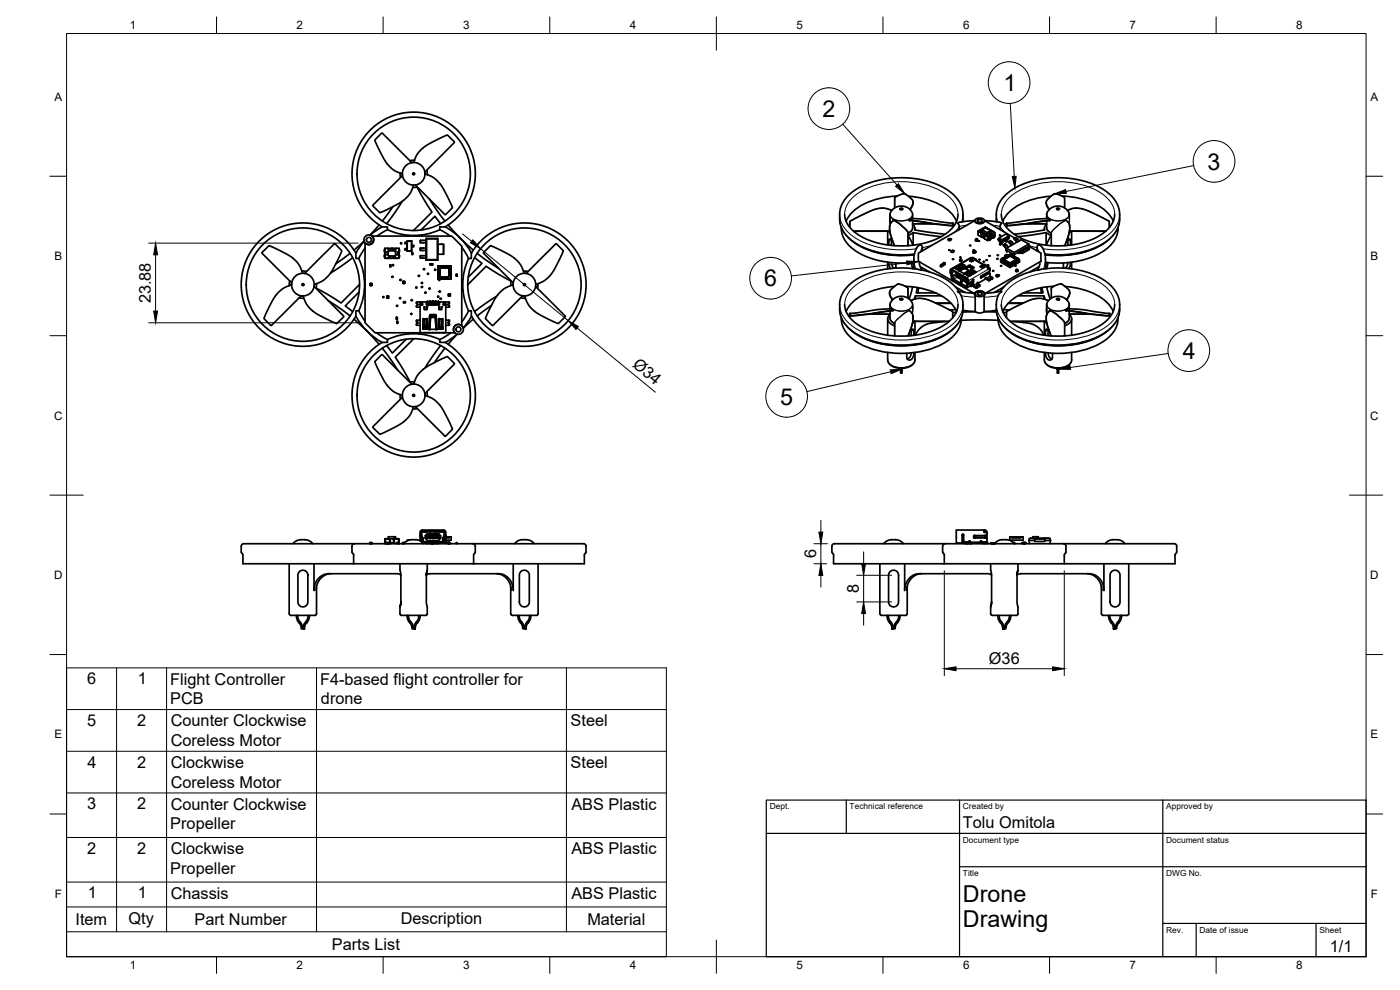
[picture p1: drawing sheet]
<svg xmlns="http://www.w3.org/2000/svg" width="420mm" height="297mm" viewBox="0 0 420 297" stroke-linecap="round" stroke-linejoin="round" font-family="sans-serif">
<defs><g id="words">
<g font-size="7">
<text x="301.2" y="27.3">1</text>
<text x="246.9" y="35.1">2</text>
<text x="362.4" y="50.9">3</text>
<text x="229.3" y="85.9">6</text>
<text x="354.9" y="107.7">4</text>
<text x="234.1" y="121.4">5</text>
<text x="289" y="270.6">Drone</text>
<text x="289" y="278.1">Drawing</text>
</g>
<g font-size="4.9">
<text x="45.2" y="91" transform="rotate(-90 45.2 91)">23.88</text>
<text x="189.6" y="109.9" transform="rotate(39 189.6 109.9)">Ø34</text>
<text x="244.9" y="167.5" transform="rotate(-90 244.9 167.5)">6</text>
<text x="257.7" y="177.9" transform="rotate(-90 257.7 177.9)">8</text>
<text x="296.8" y="199.1">Ø36</text>
<text x="26.1" y="205.3">6</text>
<text x="41.3" y="205.3">1</text>
<text x="51.1" y="205.5">Flight Controller</text>
<text x="96.1" y="205.5">F4-based flight controller for</text>
<text x="51.1" y="211.3">PCB</text>
<text x="96.3" y="211.3">drone</text>
<text x="26.1" y="217.8">5</text>
<text x="41.2" y="217.8">2</text>
<text x="51.2" y="218">Counter Clockwise</text>
<text x="171.3" y="218">Steel</text>
<text x="51.2" y="223.8">Coreless Motor</text>
<text x="26.2" y="230.3">4</text>
<text x="41.2" y="230.3">2</text>
<text x="51.2" y="230.5">Clockwise</text>
<text x="171.3" y="230.5">Steel</text>
<text x="51.2" y="236.4">Coreless Motor</text>
<text x="26.1" y="242.8">3</text>
<text x="41.2" y="242.8">2</text>
<text x="51.2" y="243">Counter Clockwise</text>
<text x="171.5" y="243">ABS Plastic</text>
<text x="51.1" y="248.8">Propeller</text>
<text x="289" y="248.5">Tolu Omitola</text>
<text x="26.2" y="256.2">2</text>
<text x="41.2" y="256.2">2</text>
<text x="51.2" y="256.3">Clockwise</text>
<text x="171.5" y="256.3">ABS Plastic</text>
<text x="51.1" y="262.2">Propeller</text>
<text x="26.3" y="269.6">1</text>
<text x="41.3" y="269.6">1</text>
<text x="51.2" y="269.7">Chassis</text>
<text x="171.5" y="269.7">ABS Plastic</text>
<text x="22.7" y="277.6">Item</text>
<text x="38.6" y="277.1">Qty</text>
<text x="58.4" y="277.6">Part Number</text>
<text x="120.2" y="277.1">Description</text>
<text x="176.3" y="277.6">Material</text>
<text x="99.6" y="285">Parts List</text>
<text x="399.1" y="285.7">1/1</text>
</g>
<g font-size="3.5">
<text x="39" y="8.8">1</text>
<text x="89" y="8.8">2</text>
<text x="139" y="8.8">3</text>
<text x="189" y="8.8">4</text>
<text x="239" y="8.8">5</text>
<text x="289" y="8.8">6</text>
<text x="339" y="8.8">7</text>
<text x="389" y="8.8">8</text>
<text x="16.3" y="30.2">A</text>
<text x="411.3" y="30.2">A</text>
<text x="16.3" y="78">B</text>
<text x="411.3" y="78">B</text>
<text x="16.2" y="125.9">C</text>
<text x="411.2" y="125.9">C</text>
<text x="16.2" y="173.7">D</text>
<text x="411.2" y="173.7">D</text>
<text x="16.3" y="221.6">E</text>
<text x="411.3" y="221.6">E</text>
<text x="16.4" y="269.4">F</text>
<text x="411.4" y="269.4">F</text>
<text x="39" y="290.8">1</text>
<text x="89" y="290.8">2</text>
<text x="139" y="290.8">3</text>
<text x="189" y="290.8">4</text>
<text x="239" y="290.8">5</text>
<text x="289" y="290.8">6</text>
<text x="339" y="290.8">7</text>
<text x="389" y="290.8">8</text>
</g>
<g font-size="2.5">
<text x="231" y="242.9">Dept.</text>
<text x="255" y="242.9">Technical reference</text>
<text x="289" y="242.9">Created by</text>
<text x="350" y="242.9">Approved by</text>
<text x="289" y="252.8">Document type</text>
<text x="350" y="252.8">Document status</text>
<text x="289" y="262.9">Title</text>
<text x="350" y="262.9">DWG No.</text>
<text x="350" y="279.9">Rev.</text>
<text x="360" y="279.9">Date of issue</text>
<text x="396" y="279.9">Sheet</text>
</g>
</g></defs>
<!-- layer: Visible -->
<g fill="none" stroke="#000" stroke-width=".51">
<path d="M120.1 51.9l.1 1.4M120.7 52.1v.1M120.7 52.7l-8.8 8.9v.2l2 1.9 3.4-1.4 3.9-2.3 1.9-2 1-2.4M120.8 52.6l-.1 .1M123.7 48.8l-8.9-8.8-.3-.1-2 2 1.5 3.4 2.1 3.7 2 2 2.6 1.1M124.1 48.8l1.2-2.7 2-2 4.1-2.3 2.7-1.3 .3 .1 1.9 1.9v.3l-8.8 8.9M124.2 55.6h-.1M124.4 48.1l-1.4 .1M124.6 55.5l.1 .1M125.2 56.1l4.4 7.5-5.5 5.6M125.2 56.1l-1.3 .1M127.6 52.1l2.5 1.2 2.1 2 2.1 3.7 1.4 3.4-1.9 2-.3-.1-8.8-8.7"/>
<path d="M128.1 51l.1 1.4M128.9 59.8l4.6 6.5M269.2 58.8a19.3 19.3 0 0 0-14.3 5.9l-1 1.7M272.6 58.9a19.2 19.2 0 0 1 13.5 5.7l1 1.8M315.4 58.9a19.2 19.2 0 0 0-13.4 5.7l-1 1.8M318.7 58.8a19.3 19.3 0 0 1 14.4 5.9l1 1.7M105.1 76l-4.3 3.2M105.9 77.3l-6.7 4.7M106.8 75.9v.8a.6 .6 0 0 0 .1 .7 .6 .6 0 0 0 .7 .2h.1M107.7 77.6a18.5 18.5 0 0 1 0 15.7M109.2 72.3l-3 2.7M109.3 72.4l-2.5 3.5a18.5 18.5 0 0 0-27.9-4.6 18.5 18.5 0 0 0 0 28.2 18.5 18.5 0 0 0 27.9-4.6 19.8 19.8 0 0 0 7.9 7.8 18.5 18.5 0 0 0-4.6 27.9 18.5 18.5 0 0 0 28.2 0 18.5 18.5 0 0 0-4.7-27.9"/>
<path d="M109.6 72.9v23.9l3 3.1h23.8M109.6 74.4l-1.9 3.2M111.7 70.8h23.9l3 3v23.9a1.49 1.49 0 0 0-2.1 .1 1.49 1.49 0 0 0 0 2M111.7 70.8a1.49 1.49 0 0 1-.1 2.1 1.49 1.49 0 0 1-2 0M113.8 67.5l-2.7 3M114.7 68.1h.8a.6 .6 0 0 1 .7 .1 .6 .6 0 0 1 .1 .7M115.5 76.5v.6M115.5 74.9v.6M115.5 75.6h.3M115.5 74.5v1.1M115.6 77.4h1.5M115.6 75.6l-.1 .8h.2"/>
<path d="M115.6 76.4v.1M115.8 76.5h-.3v.9M115.8 75.6v.8M115.8 76.4v.1M116.3 74.5h-.8v2.9l1.4-.1M116.3 74.5h2.6M116.3 74.5l.2 .2 .8-.1M116.3 68.9a18.5 18.5 0 0 0 15.7 0M116.3 68.9l-3.1 1.9M117 79.5l.3 .1zM117 79.9l.3 .2zM117 79.6v.3"/>
<path d="M117.3 79.6v.3M117.4 74.5l-.1 .1M117.6 75.1l-1.1 .2v1.2l.2 .3 .9 .1M117.6 75.2l-1 .1-.1 1.2 .2 .3M117.6 76.9h.1M117.6 75.1h.1M117.6 75.2h.1M117.6 75.2l1.1 .1v1.2l-.2 .3M117.6 75.1l.9 .1 .3 .3-.1 1.2-1.1 .2M117.8 74.5l.3 .2M117.9 62l-3.2 4.3M118 74.7h.7"/>
<path d="M118.1 77.3v.2l-1.2-.2M118.1 77.3h.2v.2l1.3-.1M118.5 76.8l-.9 .1M118.9 74.5h.9v2.9h-1.7M118.9 74.5l-.2 .2M119.4 75.6v.8M119.4 76.4l.1 .1M119.5 76.5h.2v.9M119.5 75.6h.2M119.5 75.6h-.1M119.6 75.6l.1 .8h-.2M119.6 76.4v.1"/>
<path d="M119.7 74.5v1.1M119.8 74.9v.6M119.8 76.5v.6M120.4 72.8l-.2 .3M120.7 60.4l-4.7 6.7M122.2 72.3h1.3zM122.2 72.3v3.1M122.2 72.7h-.7v.4h.7M122.2 74.6h-.7v.4h.7M122.2 72.4v2.9M122.7 70.6l-.3 .2M123.5 72.4v3h-1.3l1.3-.1"/>
<path d="M123.5 72.3v3.1M123.5 73.6h.7v.5h-.7M123.6 75.8l.3 .1zM123.6 76.2l.3 .2zM123.6 75.9v.3M123.9 75.9v.3M125.6 70.6l.2 .2M126.2 74.4v.7zM126.2 72.1v.7zM126.2 76.7v.8zM126.2 74.4h1.7v.7h-1.7M126.2 72.1h1.7v.7h-1.7"/>
<path d="M126.2 76.7h1.7v.8h-1.7M127.9 71.5v6.5zM127.9 78h3.5M127.9 71.5h3.5M128 71.7h3.3v6.2h-3.3M129.2 79.1h-.2l.2 .4M129.2 79.1h.3v.4h-.3zM129.5 79.1h.2l-.2 .4M131.3 71.7l.1-.2v6.5l-.1-.1M131.4 73.3h1.7v3h-1.7zM132 68.9l3.2 1.9M132 79.8h.3v.3z"/>
<path d="M132 79.8h-.6v.6M132.2 67.1l-1.7-2.2-4.1 4.1M132.3 79.8h.2M132.5 79.8h.3v.3h-.3zM132.8 79.8h.2M133 79.8h.3v.3h-.3zM133.1 73.3v3M133.3 79.8h.2M133.5 79.8h.3v.3h-.3zM133.6 68.1h-.8a.6 .6 0 0 0-.7 .1 .6 .6 0 0 0-.1 .7M133.6 68.1a18.5 18.5 0 0 0 4.7-27.9 18.5 18.5 0 0 0-28.3 0 18.5 18.5 0 0 0 4.7 27.9l-3.6 2.4M133.6 68.1a19.8 19.8 0 0 1 7.9 7.8"/>
<path d="M133.8 79.8h.2M134 79.8h.3v.3h-.3zM134.3 79.8h.2M134.5 67.5a59.4 59.4 0 0 0 7.5 7.5M134.5 79.8h.3l-.1 .3zM134.8 79.8h.6v.6M138.6 74.2l2 3.4M140.6 77.6a18.5 18.5 0 0 0 0 15.7M141.5 75.9a18.5 18.5 0 0 1 27.8-4.6 18.5 18.5 0 0 1 .1 28.2 18.5 18.5 0 0 1-27.9-4.6l-2.5 3.5 3-2.6M141.5 75.9v.8a.6 .6 0 0 1-.1 .7 .6 .6 0 0 1-.7 .2h-.1M142.4 77.3l2.3 1.7-4.2 4.2M143.2 76l6.6 4.6"/>
<path d="M252.5 68.3a8.3 8.3 0 0 0 4.5 7.1 26.9 26.9 0 0 0 17 3.3M253.5 64.3a8.7 8.7 0 0 0 5 6.7l2.6 1.2 3.8 1 3.5 .5h4.2l3.5-.5 3.1-.8 2.6-1 2.7-1.8a7 7 0 0 0 3-5.3M266.4 69.3v4.2M266.4 78.7v2M266.6 69.3l.5 .6M266.7 78.7l.1 1 .5 .9M267 69.3l-10.8 .1M267.1 65.6l.1 1.5M267.5 71.8v1.8M267.5 78.8l.3 1.1 .6 .6M267.7 63.1a8.3 8.3 0 0 0-8 1l-4.5 2.2-.2 1.9M267.8 72l-.6-.3-.4 .1-.1 1.7"/>
<path d="M268.5 62.4v-3a4 4 0 0 1 3.3-1.1l1.5 1.1 .7 .9-.1 1.3-.7 1.3M268.9 78.9l-.1 1.5M270.3 62.6l.5 .1-.4 .2zM272.5 69.8l-.6-1-2-1.7-1.7-1.1-.1 .1a4 4 0 0 0-.7 5l1 2.6M272.5 69.8v3.9M272.5 73.6v.1M272.6 70.6l1.4 3M273 66.1l7.4 1.1 5.6 .4M273.5 78.8l.4 1.8M273.9 67.3l.5 .6 .1 1.1M273.9 65.6l-.1-1.7-.8-1.1-1.5-.8-1.7-.1-1.4 .5-1 1.1-.3 .7v2.6M273.9 66.2l-.1 2.6-.5 .7-.8 .5"/>
<path d="M273.9 65.6l-.9 .3-.1 .3 .2-.1M273.9 67.1l6.2 .1M273.9 65.6h.1M273.9 65.6l4.5 .3 7.6 1.2M274 69.8l-1.4 .8M274.2 78.7h-.2M274.6 69l9.1 1.3M274.6 68.6v.4M275.6 78.4l16.9 9.7M275.9 79.1l.8 1.9M276.2 80l2.8 1.6M276.8 75.3v-1.2a.67 .67 0 0 0-.6-.7 .67 .67 0 0 0-.8 .5l-.6 1.1-.5 1.9v3.7l-.3-1.8"/>
<path d="M282.2 79.6l.2 .4zM282.3 79.6h.5l-.2 .4M282.4 71l-8.4-1.2v3.8M282.4 79.8v.2M282.6 79.4l.3 .1zM282.9 79.5l-.1 .3v-.2h-.6M283 79.1l.2 .4zM283.1 79h.4l-.2 .4M283.2 79.2v.3M283.3 78.9l.3 .1zM283.6 79l-.1 .3v-.3l-.5 .1M284.7 71.7l.4 .1z"/>
<path d="M284.8 75l.3 .1zM284.9 71.6l.4 .1-.2 .3M284.9 71.9l-.3-.1v.2l.3 .1M285 71.9v.2M285.1 71.8l-.1 .3M285.5 75.6l.3 .1M285.6 75.3h.4zM285.6 75.3l-.1 .3M285.6 75.3h.1M285.6 75.3l.2 .1M285.8 75.2l.3 .1-.1 .3M285.8 75.4v.3"/>
<path d="M285.9 77.7l.3 .1zM286 67.6h.1M286 67.1v.5M286 67.1h.1M286 75.6h-.2M286 75.3v.3M288 77.9h.4zM288 77.9l.1 .3v-.2h.5M288.2 77.2h.3zM288.5 78.2l.2-.2-.2 .4zM288.5 78.2v.2M288.6 78h-.5l.3 .4"/>
<path d="M288.6 79.6l-1.2 .7 .7 .2M288.6 78h.1M288.8 79.4l-1.1 .8M288.9 79.4l-.3-.2-2 1.2M288.9 79.4h.1M288.9 66.5l.1-2.3-.2-1.7-.8-1.8-1.4-1.8-1.7-1.5-2-1.3-2.5-1.1-3.3-1-5.9-.7-3.8 .2-3.5 .5-3.2 1-2.6 1.1-2.2 1.4-1.7 1.6-1.2 1.6-.8 1.8-.2 1.5v2.5l.4 1.6 .8 1.6 2.3 2.4 3.7 2.3 4.7 1.5 4.9 .7 5.6-.2M289.3 79.7l-1.2 .8M289.3 79.6l.3 .1-2.1 1.2M290.9 79.9h.4M290.9 80l-1.1 .5M291.1 73.6l.3 .1zM291.1 79.9l1 .6"/>
<path d="M291.5 77.9l-.4 .4M291.5 77.9l-.5 .3 .5 .3 .6-.3M292 78.2v.1M292 77.3l.9 .5M292.1 77.3l-.9 .1-5.9 3.4M292.1 78.2h.1M292.1 75.5h.4zM292.1 75.5l-.1 .3 .2 .1 .2-.3M292.1 75l.3 .1zM292.1 75.5l.3 .1M292.4 75.3l-.1 .1M292.4 75.3l.3 .2-.2 .2"/>
<path d="M292.5 66.2l-16.9 9.8v2.6M292.5 75.5l-.1 .3v-.2M292.5 77.8l2.8 1.6M292.5 77.8v.1M292.6 77.8h.4l.1 .4M292.7 65.9a1.8 1.8 0 0 1 2.8 .4 1.76 1.76 0 0 1-3 0zM292.7 71.9l.2 .4zM292.8 71.8h.5l-.2 .4M292.9 72v.3M293.1 71.7l.3 .1zM293.1 78.1l2.2 1.3M293.4 71.8l-.1 .3v-.3l-.6 .1"/>
<path d="M293.5 66l.8-.1 .4 .3a.76 .76 0 0 1-.7 .5 .76 .76 0 0 1-.7-.5zM293.6 70v.1M293.6 69.4l1 .5M293.6 69.4v1.2l1.9 1M293.6 72.3h.3zM293.6 69.5l.9 .4v1.2M293.7 69.4l-.1 .1M293.7 69.4h-.1M293.7 69.4l.9 .5M293.9 77.8l.3 .1zM294.2 68.9h.1M294.3 68.9l-.7 .4"/>
<path d="M294.3 68.9h.1M294.4 68.9h.1M294.6 70v1M294.6 69.9h.1M294.6 69.9h.2M294.6 79.7l-.5 .3 .6 .3 .5-.3M294.7 79.7h.1M294.7 79.7l-.5 .4M294.8 69.8l-.2 1.2 .7 .4M294.8 69.8l-.3 .1M294.8 69.5v-.6l1-.5 1.4 .7 .1 .7M294.8 69.5h.1"/>
<path d="M294.8 69.4h.1M294.8 69.3l.6 .6M294.9 68.6l-.6 .3M294.9 68.6l.1 .1M295 68.6h.1M295 68.6h-.1M295 68.6l-.6 .3M295.1 68.6h.1M295.2 78.5h.3zM295.2 80h.1M295.2 80l-.1 .1M295.3 79.4h.1"/>
<path d="M295.3 79.4h.4l.8 .5M295.4 70.3h.1M295.5 70.2l-.2 .3M295.5 70.3l-.2 1.1v-.9M295.5 70.5l.9 .5v1.2l-.9-.5zM295.5 70.3h-.1M295.5 66.2l4.2 .4 1 .4-.5 .7-.1 1.2M295.5 70.2v.1M295.5 66.2a1.76 1.76 0 0 1-3 0l-4.2 .4-1 .4 .5 .7 .1 1.2M295.5 66.2l9.1 5.2M295.6 70.4l-.1 .1M295.6 70.4l.8 .5"/>
<path d="M295.6 70.3v.1M296 78h.3zM296.2 68.5h.1M296.2 68.4l-.5-.3-.8 .5M296.2 68.4v.1M296.2 68.5l.6 .3M296.2 68.5l.1 .1M296.4 70.9l.2 .9-.1-.7M296.4 70.8l.1 .3M296.4 79.6h.4zM296.7 72l.4-.3 .2 .1-.4 .3zM296.7 72l.2 .1"/>
<path d="M296.7 72l-.3 .2M296.8 68.8h-.1M296.9 68.8l.3 .2M296.9 76.7l.3 .1zM297 70.4l.1 .1M297 70.4h.1M297.1 70.5l.1 .8M297.2 69.8l-.8 .5-1-.4M297.3 69h.1M297.3 69.5l-.1 .3M297.3 69.7v.1M297.3 69.1h-.1"/>
<path d="M297.3 69.6v.1M297.3 69.1h.1M297.3 69.1l1.1 .6M297.3 69.2l.6 .2M297.3 69v.2M297.3 71.8l-.4 .3M297.6 70.2l-.5 .3M297.6 70.1l-.6 .3M297.6 70.2h.1M297.6 70.1h.1M297.6 70.2l.2 .1-.6 .3M297.7 70.1l.1 .8"/>
<path d="M297.8 70.2v.1M297.8 71.3l.4-.3 .2 .2-.4 .2zM297.8 71.3l.2 .1M297.8 71.4l-.7 .3M297.8 70.3v.6l-.6 .3M297.8 70.9h.1M297.8 70.9l-1.3 .7M298.4 69.7l.2 1-2 1.1M298.4 71.2l-.4 .3M298.5 70.7l-.2 .4M298.6 70.4l-.8 .5M299.1 66.5l-.1-2.3 .3-1.7 .7-1.8 1.4-1.8 1.7-1.5 2-1.3 2.5-1.1 3.4-1 5.8-.7 3.8 .2 3.5 .5 3.2 1 2.6 1.1 2.2 1.4 1.7 1.6 1.2 1.6 .8 1.8 .2 1.5v2.5l-.4 1.6-.8 1.6-2.3 2.4-3.7 2.3-4.7 1.5-4.9 .7-5.6-.2"/>
<path d="M299.2 77.6l.4 .1zM299.3 76.5l.4 .1zM299.7 71.8h-.2l.2 .2M299.7 71.9l1 .6v.3l-.9-.6zM299.7 71.8v.1M299.7 72h.1M299.7 71.7l-.2 .1M299.7 71.8h.1M299.8 71.4l.9 .6v.3l-1-.5zM300 73.1l.2 .4zM300 70.6l.3 .1zM300.1 73l.2-.1 .2 .4"/>
<path d="M300.2 73.2v.3M300.3 72.9h.3zM300.3 79.7l.3 .1zM300.5 64.3a8.7 8.7 0 0 0 5 6.7l2.9 1.3 3.5 .9 3.5 .5h4.2l3.6-.5 2.5-.6 3.1-1.2 2.8-1.8a7 7 0 0 0 2.9-5.3M300.5 73.3l-.2 .1M300.6 72.9l-.1 .4v-.3l-.5 .1M300.7 78.1l.2 .3zM300.7 77.6l.5 .1M300.7 77.6h.5M300.7 77.6l-.4 .3M301.1 78.3l.2 .3zM301.1 77.4l.4 .1z"/>
<path d="M301.1 73.4l.6 .5M301.1 77.4l-.2 .1M301.2 78.1h-.5M301.3 78.4l.2-.1-.2 .2M301.3 77.3l-.2 .1M301.3 77.3l.2 .2M301.5 78.5l.1 .3zM301.5 77.2l.4 .1M301.5 77.2l-.2 .1M301.5 74l.5 .7M301.5 78.3h-.4M301.6 71.8v.2"/>
<path d="M301.6 72h.1M301.6 71.8h.1M301.6 78.6l.3-.1zM301.6 77.1l-.1 .1M301.6 77.1l.3 .1M301.6 73.9l.5 .6M301.7 71.8l.2 .5M301.7 72l.3 .6M301.7 72.2l-1 .6M301.8 76.7l.4-.1zM301.8 78.7l.2 .3zM301.8 76.9h.1"/>
<path d="M301.8 76.7v.2M301.9 72.3l.1 .2 .4-.2M301.9 78.5h-.4M301.9 75l.3 .8M301.9 75l2.5 1.4v.5M301.9 71.6l.5 .7-.4 .2M302 76.9l.2 .2-.4-.1 .4 .1M302 76.8v.1M302 76.9l-.4 .2M302 76.5l-.3 .1 .1 .3M302.1 67.1h.1M302.1 67.1v.5"/>
<path d="M302.1 74.5l2.3 1.3 4.4-2.6-2.3-1.3-4.4 2.6-.2 .5M302.1 67.6h.1M302.2 78.9l.1 .3zM302.2 76.8l.4 .1M302.2 76.8h.4M302.2 76.8l-.2 .1M302.2 73.6l.4 .6M302.2 73.6l-.6-.5-.5 .3v.3l.4 .3M302.2 76.7l-.2 .2M302.2 76.6v.1M302.2 76.7h.1M302.2 78.7h-.4"/>
<path d="M302.3 79l.3-.1zM302.5 79.1h.4l-.2 .3zM302.5 76.6l.4 .1M302.5 79.1h.4M302.5 76.6l-.2 .1M302.6 78.9h-.4M302.7 79.4l-2.4-1.5v.7l2.8 1.7M302.7 79.4l.4 .1M302.7 76.5l.4-.3 .5 .3M302.7 72.5l.4 .3M302.8 70.7l-2.1 1.3M302.9 71.1l-.1-.4-.9-.5-2.1 1.2"/>
<path d="M302.9 71.1l-2.2 1.4 .9-.5M302.9 71.3l-.1 .3-.6 .4M302.9 71.1v.2M302.9 71.3l-.9 .4M303.1 73.1l.4 .5M303.2 72.8l.5 .7M303.4 79.1h.3M303.6 79.3l.1-.2zM303.7 72.5l-.5-.3-.5 .3v.2l.5 .4M303.7 72.5l.5 .7M303.7 76.6l-.3 .1M303.7 76.6l.2 .1"/>
<path d="M303.9 79l.2-.1-.2 .3zM303.9 76.7l.2 .1M303.9 76.7l-.2 .2M304 78.7h.5M304 77.1l.5-.1zM304 77.1l.3-.2 .3 .2M304.1 78.9h-.4l.2 .2M304.1 76.8h-.4M304.1 76.8l-.4 .1M304.1 76.8l.2 .1M304.3 78.8l.2-.1-.2 .3zM304.4 71.6l.9 1"/>
<path d="M304.6 78.6l.2-.1zM304.6 77.1l.2 .1M304.6 77.1l-.2 .2M304.6 79.7l.3 .1zM304.7 78.3h.5M304.7 78.3l.3 .2M304.8 78.5h-.4l.2 .1M304.8 77.2h-.4M304.8 77.2l-.4 .1M304.8 77.2l.2 .1M304.9 77.9l-1.6 1h-.4l-1.6-1M304.9 77.9l-1.7-1.1-1.9 1.1"/>
<path d="M305 78.4l.2-.1-.2 .3zM305 77.3l.2 .1M305 77.3l-.3 .2 .5-.1M305.1 78.1l.4 .2-.1 .1zM305.1 77.7l.9 .2v.7l-2.9 1.7v-.8l2.9-1.6M305.1 78.1h.4M305.2 77.4l-.5 .1M305.2 77.4l.1 .1M305.4 77.5l.1 .1h-.4M305.4 77.5l-.3 .2M305.6 72.1l.3 .1M305.8 72.3l-.9-1-.5 .3-.1 .2 .9 .9"/>
<path d="M306.2 75.6l-.6 .1M306.2 75.6l.6 .2 2.1-1.2-1.2-.1-2.1 1.2 .2 .3 .6-.1 .4 .1M308.8 73.2l.1 .5-4.5 2.7v-.6M308.9 73.9l3.5 2.1v2.6M308.9 74.6v.2l-2.1 1.2v-.2M308.9 73.7l-.2 .8M311.2 75.3v-1.2a.67 .67 0 0 1 .6-.7 .67 .67 0 0 1 .8 .5l.6 1.1 .5 1.9 .1 3.7M311.8 80l-2.7 1.6M312.1 79.1l-.8 1.9M312.4 78.4l-16.9 9.7M313.4 68.6v.4M313.5 69l-9.1 1.3"/>
<path d="M314 69.8l-8.4 1.2M314 69.8v3.8l1.4-3M314 69.8l1.5 .8M314 78.8l-.2 1.8M314.1 67.1l-6.1 .1M314.1 66.3l.1 2.5 .5 .7 .8 .5M314.1 67.3l-.5 .6-.1 1.1M314.6 78.8l-.4 1.8M315 66.1l-6.7 1-6.2 .5M315.5 69.8v3.9M315.5 73.6v.1M317.3 62.6l.5 .1-.3 .2z"/>
<path d="M319.2 78.9v1.5M319.5 62.4v-3a4.9 4.9 0 0 0-3.1-1.2l-2 1.6-.4 .6 .1 1.2 .8 1.3M319.9 66.1a3.3 3.3 0 0 1 .9 4.1l-1.2 3.5M320.2 72l.6-.3 .3 .1 .2 1.7M320.3 63.1l1.4-.5 1.5-.2 3 .7 6.6 3.2 .2 1.9M320.5 78.8l-.3 1.1-.5 .6M320.5 71.8v1.8M320.9 65.6v-1.4l-.6-1.1-1.1-.9-1.9-.4-1.5 .4-1.1 .9-.6 1.1v1.4l-4.1 .3-7.9 1.2M321 69.3l10.8 .1M321.3 78.7l-.1 1-.5 .9M321.4 69.3l-.5 .6M321.6 69.3v4.2"/>
<path d="M321.6 78.7v2M335.5 68.3a8.2 8.2 0 0 1-4.4 7.1 27.3 27.3 0 0 1-17.3 3.3M87 84.3l-.2 1.4M87.5 85.4l-2.4 1.1-2.2 1.9-2.2 3.9-1.4 3.4 1.9 1.9h.3l8.8-8.8M89.8 89.3l1.4 .2M90.4 88.8h-.1M90.6 81.3l1.4 .2M90.9 82l-1.4-2.9-1.6-1.7-2.6-1.5-4.6-2.1-2 1.9v.3l8.8 8.9M91.4 82l8.9-8.8h.2l2 1.9-1.2 3-2.3 4.1-2 1.9-2.6 1.3M94.3 85.9l8.8 8.9v.3l-1.9 1.9-3.4-1.4-3.9-2.2-1.8-2-1.2-2.6M94.4 85.3l-.1 .1M95 85.1l-.1 1.3 7.5 4.5 5.5-5.5"/>
<path d="M98.5 90.2l6.6 4.6M106.2 95.8a59.4 59.4 0 0 1 7.6 7.5M107.7 93.2h-.2a.58 .58 0 0 0-.6 .2 .58 .58 0 0 0-.1 .7v.8M107.7 93.2l1.9 3.2M107.7 87.6l-4.1 4.2 2.3 1.7M109.3 86.9l.3 .2M109.6 83.7l-.3 .2M111.1 85.2h.3v.3h-.3zM111.1 85.5v.2l.3-.2M111.1 85.1v.1M111.1 85h.3M111.4 85.1v.1"/>
<path d="M113 99.8l3.3 2.1M116.1 89.2l.3 .2M116.1 89h.3v.2h-.3zM116.4 88.8l-.3 .2M116.4 88.8v.2M116.4 89.2v.2M119 95.2l.3 .1zM119 95.7l.3 .1zM119 95.3v.4M119.1 96.4l.3 .2zM119.1 96.9l.3 .1zM119.1 96.6v.3"/>
<path d="M119.3 95.3v.4M119.4 96.6v.3M120.9 84.6h.4v.3h-.4zM120.9 84.6l.3-.2 .1 .2M120.9 84.9v.1M120.9 85.1h.3M121.1 90.5l.1 .3zM121.2 90.5h.3M121.2 90.8h.3M121.3 84.9v.1M121.5 90.5l.2 .3zM122.3 99.9l.4 .3"/>
<path d="M125 90.7v.4l.5 .3-.5 .3v.4l1 .1M126 99.9l-.4 .3M126 96.1h-1v.5l.5 .2-.5 .3v.4l1.1 .1M126 92.2h.1M126.1 90.6h.4v.8v-.3h.3M126.1 90.6v.7M126.1 90.6l-1.1 .1M126.1 96h.1M126.5 91.2l.2 .2M127.3 95.8l-.2-.2-.2 .2 .1 2.9h1.2v-2.9l-.2-.2-.1 .2v2.2M127.3 95.8v2.2l-.3 .1v.6M127.3 97.9l.1 .1"/>
<path d="M127.3 95.8h.1M127.4 98h.3M127.6 98.2l.1 .5M127.9 98h-.6M127.9 97.9l-.1 .1M128 91.3h.1M128 91h3.9M128 90.6v.7M128 91h.1M128.1 92.1v.7h-.8v-.7v.8h.8v-.8M128.1 91.5h3.6M128.1 92.1h.1"/>
<path d="M128.1 91v.5l-.1-.2M128.2 98.3l-.1-2.7 .1 2.8M128.3 90.4h.1M128.3 90.4l-.1 .2M128.3 90.4l.2 .1M128.5 90.5v.1M128.5 91v.5M128.7 98.7h.3M128.9 91v.5M129 94.6v3.8l-.1-3.4M129.2 95.4l.2-.4h.9l.3 .1v.3M129.2 95.4l-.2 3.4h1.9"/>
<path d="M129.2 94.4l1.7 .1 .3 4.3-.2 .2-.1-.2M129.3 94.4l-.4 .3-.2 4.1 .1 .2 .2-.2M129.3 90.6l-.2-.2-.1 .2M129.3 94.4v.7zM129.3 91v.5M129.7 91v.5M129.7 94.4v.6M129.8 90.6l.1-.2 .2 .2M129.8 94.4v.6zM130.1 94.4v.6zM130.1 91v.5M130.5 91v.5"/>
<path d="M130.6 94.4v.7M130.6 95.4l.3 3.4M130.7 95.4l-.3-.2h-1l-.2 .2M130.9 98.7h.2M130.9 94.6v3.7M130.9 90.5v.1M130.9 90.5l-.2-.1-.1 .2M130.9 95v3.3M130.9 91v.5M131.3 91v.5M131.4 81.4h.4v.2h-.4zM131.4 81.9h.4v.2h-.4z"/>
<path d="M131.4 82.4h.4v.2h-.4zM131.4 80.4l.4 .3h-.4zM131.4 80.9h.4v.2h-.4zM131.4 82.9l.4 .1-.4 .1zM131.4 80.7v.2M131.4 81.1v.3M131.4 81.6v.3M131.4 82.1v.3M131.4 82.6v.3M131.4 83.1v.7h.6M131.5 90.4h.1M131.5 90.4l-.1 .2"/>
<path d="M131.5 90.4l.2 .2M131.7 95.7v2.6M131.7 95.6l-.1 2.8M131.7 91v.5M131.8 90.6h-5l-.1 .8-.6-.1M131.9 91.3l-.1-.7h1.3v.8l.7-.1v8.5h-7.7v-8.5M131.9 91.3h.1M131.9 91.3l-.1 .2M132 97.9l.1 .1M132 98l-.2-2.4-.2 .2 .2 2.9M132 98h.6M132 83.5l.3-.1v.4h-.3z"/>
<path d="M132.1 98h.3M132.1 83l.1 .1M132.2 98.2l-.1 .5M132.3 83.8h.2M132.5 92.1v.8h-.8v-.8v.7h.8v-.7M132.5 83.4h.3v.4h-.3zM132.6 95.8v2.2l.3 .1M132.6 95.8l.1-.2 .2 .2v2.9h-1.2M132.6 95.8h.1M132.6 97.9l-.1 .1M132.8 83.8h.2M132.9 98.1v.6"/>
<path d="M133 83.4h.3v.4h-.3zM133.1 91.1h.3M133.3 83.8h.2M133.3 91.1v.4l.1-.9h.4v.7M133.3 91.2l-.2 .2M133.5 83.4h.3v.4h-.3zM133.8 90.6l1.1 .1M133.8 96v.1M133.8 83.8h.2M133.8 92.2h.1M133.8 96.1h1.1v.5l-.5 .2 .5 .3v.4l-1.1 .1M134 83.4h.3v.4h-.3z"/>
<path d="M134.3 83.8h.2M134.5 83.4l.3 .4h-.3zM134.6 88.6v.2l.3-.2M134.6 88.2v.2M134.6 88.2h.3M134.7 80.5l-2.5-.1-.1 2.6M134.7 80.5v2.3l-.3 .3h-2.2M134.9 90.7v.4l-.5 .3 .5 .3v.4l-1.1 .1M134.9 88.2v.4M134.9 88.4h-.3v.2h.3M135 81.4h.4v.2h-.4zM135 80.9h.4v.2h-.4z"/>
<path d="M135 82.4h.4v.2h-.4zM135 81.9h.4v.2h-.4zM135 82.9h.4v.2zM135 80.5l.4-.1v.3zM135.3 99.8l-3.3 2.1M135.4 80.7v.2M135.4 81.1v.3M135.4 81.6v.3M135.4 82.1v.3M135.4 82.6v.3M135.4 83.1v.7h-.6M136.9 82.7l.3 .2z"/>
<path d="M136.9 82.3l.3 .1zM136.9 82.4v.3M137.2 82.4v.3M138.6 83.6l.3 .3M138.9 86.9l-.3 .3M140.6 93.2h.1a.58 .58 0 0 1 .7 .2 .58 .58 0 0 1 .1 .7v.8M140.6 93.2l-2 3.4M147.5 91.6l-4.3 3.2M149.1 88.8l-6.7 4.7M153.4 84.4l-7.5-4.5-5.5 5.5M153.4 84.4l-.1 1.3M154 85.4l-2.7 1.3-2.1 1.9-2.3 4.1-1.1 3 1.9 1.9h.3l8.8-8.8"/>
<path d="M156.3 89.3l1.4 .2M156.9 88.8h-.1M157.1 81.3l1.4 .2M157.4 82l-1.2-2.6-1.9-2-3.8-2.2-3.4-1.4-2 1.9v.3l8.9 8.9M157.9 82l8.9-8.8h.2l2 1.9-1.4 3.4-2.3 3.9-2.1 1.9-2.4 1.1M160.8 85.9l8.8 8.9v.3l-2 1.9-4.7-2.1-2.5-1.5-1.7-1.7-1.4-2.9M160.8 85.3v.1M161.5 85.1l-.2 1.4M252.5 95.3a8.3 8.3 0 0 0 4.6 7.3 27.8 27.8 0 0 0 26.8 0 8.3 8.3 0 0 0 4.6-7.3M253.5 91.4a8.8 8.8 0 0 0 5 6.7l2.9 1.3 3.5 .9 3.5 .5h3.6l3.3-.3 3.2-.8 3.3-1.2 2.6-1.7a7.2 7.2 0 0 0 3.1-5.4M255.1 94.2h.1M255.1 94.2v.5"/>
<path d="M255.1 94.7h.1M261 94.2h6.1M266.4 95.7v4.9M267.1 93.3l.1 2.6 .6 .8 .7 .3M267.1 94.4a1.77 1.77 0 0 0-.6 1.8 1.77 1.77 0 0 0 1.4 1.3l.6 .2M268 93.2l-6.8 1-6.1 .5M268 93.2h.1M268.4 86a19.2 19.2 0 0 0-13.4 5.7l-1.1 1.8M268.5 96.8v4M270.3 89.6l.5 .2-.4 .1zM271.7 85.9l2.2 .2M272.5 89.5v-3a4.9 4.9 0 0 0-3.1-1.3l-1.8 1.5-.6 .8 .1 1.3 .7 1.2"/>
<path d="M272.9 93.2a3.3 3.3 0 0 1 .9 4.1l-1.2 3.5M273.2 99l.7-.3 .3 .2 .1 1.7M273.3 90.2l1.6-.6 1.2-.1 1.5 .2 1.8 .6 6.4 3.1 .1 1.9M273.5 98.9v1.8M273.9 86.1l-1 3.6M273.9 86.1l1.4 .2M273.9 92.7l-.1-1.7-.7-1-1.4-.9-1.4-.2-1.5 .4-1.1 .9-.6 1.1v1.4l-4.1 .2-7.9 1.3M274 96.4l10.8 .1M274.4 96.4l-.5 .6M274.6 96.4v4.2M274.7 88.8v.9M275.3 86.3l-.3 1.6h5.8"/>
<path d="M275.3 86.3l3.6 .9 3.6 1.6M275.7 86.3l-.2 1.6M281 91h4.5M282.5 88.8h-7.8l-.3 1M282.5 88.8a9.9 9.9 0 0 1 4.6 4.7M283.7 96.5l-4.3 .5-1.7 .5-1.9 1.3-1 1.7M285.4 81.2v.6M285.4 81.8l.3 1.2M285.5 82.8l-.3-1.1 .2-1 4.7 2.7a1.53 1.53 0 0 1 .2 2.2l-.3 .8-2.1-1.1v-.2l2.2 1v-.1l-2-1.1 .7-.4M285.6 82.8v.8l.3 .4 2 1.3v-.2l-1.9-1.1-.3-1M285.7 81l4.4 2.6 .4 .5M285.7 81l-.3 .2"/>
<path d="M285.7 81v.8l.4 1.9 2 1.2 .7-.4M286.6 80.4l.8 .5M286.7 86.1l2.9 1.6M286.8 92.9l-1.8 .1M286.9 81.7l.1 .4v-.3M287 93.7l-1.1 .1M287 82l.1 .9 .6 .5M287.1 82.3h.1M287.1 82.6h.1M287.2 82v.7M287.2 82.7l.5 .7M287.2 82.7h.1"/>
<path d="M287.3 81.9l-.2 .1M287.3 82.9l-.2 .1M287.4 80.9h.2M287.4 80.3l-.1 .4 .3 .2M287.4 80.3l-.6 .3M287.4 82.5l.3 .1 .1 .5zM287.7 82.8l-.2 .1M287.7 83.4l2.4 1.4M287.7 80.2l-.3 .1M287.7 80.2h.1M287.8 87.4l-1.1-1.4-2.2-1.8-2.7-1.5-3.4-1.3a2.76 2.76 0 0 0-2.2-.3l-1.7-.4-3.4-.3-5.2 .3-5.1 1.3-2.3 1-2.3 1.3-2.5 2.4-1 1.6-.6 1.8-.1 3 .2 1.2 1.2 2.8 1.4 1.5 1.9 1.5 2.9 1.5 3.3 1.1 3.6 .7 3.5 .3 3.9-.2 3-.5 3.2-.9 3.2-1.4 2.4-1.6 1.9-2.1 1.2-2.5 .2-3.3-.6-2.7-1.1-1 4.8 .5M288 81.3l-.3-.1 3.3-1.6 1.3 .7-2.8 1.9"/>
<path d="M288 83l.3 .4v-.2M288 83v-.2l.2 .2-.1 .3M288.1 84.9l-.2 .2M288.3 84.3h.1M288.3 84.2l.5 .3M288.5 96.1h11M288.7 84l-.4 .2M288.8 84.4v.1M288.8 83.4l-.3-.3 .1 .5 .3 .1-.1-.3M288.8 83.5l-.2 .1M289 93.1l3.7 .4M289.1 83.6l.3 .2"/>
<path d="M289.1 83.6l.4 .5-.1-.3-.2 .1M289.3 82.1l.2 .1M289.7 84l.3 .4v-.3M289.7 84v-.2l.3 .1-.2 .3M290 82.3v.1M290 80.7h.1M290.1 84.8l.2 .1M290.1 82.5l.6-.3-.1 .4M290.2 80.3l.2 .1M290.2 80.3h.1M290.4 84.6l-.3 .2M290.4 84.1v.7l-.3 .6"/>
<path d="M290.5 84.7l-.4 1.3M290.5 80.1v.1M290.6 82.6l-.1 .1M290.6 82.6h.1M290.6 80.1h.1M290.6 82.6l.4 .2M290.7 82.3l-.4 .3M290.7 82.3l.4 .1M290.8 82.7l-.1 .2M290.8 81.2l-1.2-.7-1.6 .8 1.3 .8M290.8 81.2l.1 .1M290.8 81.2l-1.5 .9"/>
<path d="M291.1 82.1l-.4 .1M291.1 82.1h-.2M291.4 85.7l-1.3 .7M291.4 81.9l-.4 .2M291.4 80.4l-.7-.4-.6 .7M291.5 80.4l-.1 .5M291.5 80.4l.2 .3M291.5 85.2v.1M291.5 85.4l-.1 .3M291.7 80.7h.1M291.8 84.4l-.3 1M291.9 81.5l-1.2 .7"/>
<path d="M291.9 85.1l-.4 .2v.6l-.3-.1M291.9 84v1.5l.4 .6M291.9 84.7l-.4 .3M292 85.7l-.5 .2M292.2 83.9v1.7M292.2 83.9l-.3 .1-.1 .4M292.2 85.6l.1 .1M292.2 81.3l-.2-.2-2.1 1.2M292.2 81.3l-1.1 .8M292.3 86.1l.6 .3 .3-.1M292.3 85.8l.6 .3M292.5 88.2l.2 5.3"/>
<path d="M292.5 88.1a1.76 1.76 0 0 1 3 0M292.5 88.1a1.69 1.69 0 0 0 3 0M292.5 88.1a1.78 1.78 0 0 1 3 0M292.6 81.6l-1.5 .8M292.6 81.5l.3 .2M292.6 81.5v.1M292.7 93.5a2.13 2.13 0 0 0 2.6 0M292.7 93.5l-3.8 .1M292.9 86.1h.2M292.9 81.7l-2 1.1-1-.4M293.2 86l-.1 .1M293.3 85.9v.1"/>
<path d="M293.3 85.9l.3 .1M293.3 85.9v.4M293.4 84.8h.1M293.4 84.8l.2 .1M293.4 84.8l-.1 .3 .7 .4-.8 .1v.3M293.5 84.8l-.2 .1M293.5 84.8h.1M293.5 87.8h.8l.4 .2a.76 .76 0 0 1-.7 .6 .76 .76 0 0 1-.7-.6zM293.6 86h.2M293.6 84.9h.1M294 85.5l-.2 .5M294.4 82.8v.5l-.1-.1"/>
<path d="M294.9 82.6l-.5 .3M295.3 93.5l3.8 .1M295.3 93.5h.1M295.5 88.2l-.2 5.3M295.8 83.4l.3 .4M296 83.4l.1 .1M296.1 83.4l-2.4 1.5M296.1 83.5l.8 .4M296.1 83.9l.8 .3M296.5 80.5l.3-.2 .3 .2v.6M296.7 80.5l-.1-.6h-.5l.5 .9 .5-.3M296.8 81.5v.5l-2.4 1.3"/>
<path d="M296.8 81.9h.1M296.8 81.6v.2M296.8 82l-2.5 1.4 .1-.5M296.8 81.9l.3 .1M296.8 82h.1M296.8 82h.3M297 83.6l.1 .5M297.1 80.5l.1 .1M297.1 83.8l-.2 .1M297.1 82l.1 .1M297.1 82.1l.1 .7 .6 .6M297.2 83.7h.2"/>
<path d="M297.2 81.1l-.3 .3-2 1.2M297.2 84l-.3 .2M297.4 83.4h-.4v.2M297.8 83.7h-.4M297.8 83.4h-.4M297.9 83.3v.3M297.9 83.6l-.1 .1M298 81.2l.3 .1zM299 82.9h.3M299 93.1l-3.7 .4M299.1 82.6h.4zM299.3 82.5l.4 .1-.2 .2"/>
<path d="M299.3 82.7l-.2-.1-.1 .3M299.4 82.7v.2M299.5 95.3a8.4 8.4 0 0 0 4.7 7.3 27.8 27.8 0 0 0 26.7 0 8.3 8.3 0 0 0 4.6-7.3M299.5 82.6v.2M299.5 82.8l-.1 .1M300.2 87.4l1.2-1.5 2.1-1.7 2.7-1.5 3.4-1.3a2.76 2.76 0 0 1 2.2-.3l1.7-.4 3.4-.3 5.2 .3 5.1 1.3 2.3 1 2.3 1.3 2.5 2.4 1 1.6 .6 1.8 .1 3-.1 1.2-1.3 2.8-1.9 2-2.4 1.6-2.6 1.2-3.2 1-3 .5-4.4 .3-3.6-.3-3.2-.6-3.7-1.2-2.9-1.5-1.9-1.5-1.6-1.9-1.1-2.5-.1-3 .6-2.7 1.1-1-4.7 .5M300.5 91.4a8.8 8.8 0 0 0 5 6.7l2.9 1.3 3.7 1 3.3 .4h3.6l3.3-.3 3.2-.8 3.3-1.2 2.6-1.7a7.2 7.2 0 0 0 3.1-5.4M301.1 93.7l.9 .1M301.2 92.9l1.7 .1M301.2 92.9l-.2 .6M301.3 86.1l-2.9 1.6M302.6 91h4.3"/>
<path d="M304.4 96.5l4.2 .5 1.6 .4 2 1.4 1 1.7M304.8 81.1l.3 .1zM304.8 81.1l.2 .4M304.9 81.1h.5l-.3 .4M305.5 81l-.1 .3 .1-.3-.4-.1 .3 .2-.4 .4v-.3M305.5 88.8h7.8l.4 1M312.3 86.3l.2 1.6M312.7 86.3l.3 1.6h-5.8M313.3 88.8v.9M313.4 96.4v4.2M313.7 96.4l.5 .6M314 96.4l-10.8 .1"/>
<path d="M314.1 92.7l.1 1.5M314.1 86.1l1.1 3.6M314.2 86.1a18.6 18.6 0 0 0-12.2 5.6l-.8 1.2M314.5 98.9v1.8M314.7 90.2a7.9 7.9 0 0 0-7.7 .7l-4.8 2.5-.2 1.9M314.8 99l-.7-.3-.2 .2-.1 1.7M315.5 89.5v-3a4.9 4.9 0 0 1 3.1-1.3l1.8 1.4 .6 .8-.1 1.2-.7 1.4M316.3 85.9l-2.1 .2M317.3 89.6l.5 .2-.3 .1zM319.5 96.9l-.6-1-1.9-1.7-1.7-1.1-.2 .1a4.1 4.1 0 0 0-.6 5l.9 2.6M319.5 96.8v4M319.7 86a19.2 19.2 0 0 1 13.4 5.7l1 1.8"/>
<path d="M320.9 92.7l-.1-1.8-.9-1.1-1.4-.8-1.6-.1-1.4 .5-1.2 1.3-.2 .6v2.6M320.9 93.3l-.1 2.6-.6 .8-.7 .3M320.9 92.6l-.8 .3-.2 .3 7.5 1.1 5.6 .4M320.9 92.6l4.6 .4 7.4 1.1 .1 .1M320.9 94.2h6.3M320.9 94.4a1.77 1.77 0 0 1 .7 1.8 1.77 1.77 0 0 1-1.5 1.3l-.6 .2M321.6 95.7v4.9M333 94.7h.1M333 94.2v.5M114.7 104.5l4.6 6.5M116.3 101.9v.1a.58 .58 0 0 1-.1 .7 .58 .58 0 0 1-.7 0l-.8 .1M116.3 101.9a18.5 18.5 0 0 1 15.7 0"/>
<path d="M120.1 118.4l.1 1.3M120.8 119.1l-8.8 8.9-.1 .3 2 1.9 .3 .1 2.7-1.3 4.1-2.3 1.9-2 1.2-2.6M121.9 101.8l-4.1 4.1-1.8-2.2M123.7 115.3l-8.9-8.8h-.3l-2 1.9 1.5 3.4 2.1 3.7 2.1 2 2.5 1.2M124.1 115.2l1-2.4 2-2 3.9-2.3 3.4-1.4 1.9 1.9v.2l-8.8 9M124.2 101.6l-5.6 5.6 4.5 7.5 1.3-.2M127.6 118.6l2.6 1.2 2 2 2.1 3.7 1.4 3.4-1.9 2-.3-.1-8.8-8.8M128.1 117.5l.1 1.4M132 101.9v.1a.58 .58 0 0 0 .1 .7 .58 .58 0 0 0 .7 0l.8 .1M132.2 103.7l-4.7 6.7M133.5 104.5l-3.2 4.3M137.2 100.3l-3.6 2.4"/>
<path d="M137.2 100.3l-2.7 3M266.4 105.8v2.3l.2 .7a5.2 5.2 0 0 0 7.8-.1l.2-2.9M270.3 110.9l.2 .1 .2-.1M270.3 110.9l.1 1.1 .3-.1v-1M270.3 110.5v.4M270.7 110.5v.4M273.5 105.9l-.5 1.4-.8 .3M274.3 105.8l-.4 1.5-.8 .7-.9-.4-.1-1.6M313.4 105.8v2.3l.3 .7a5.2 5.2 0 0 0 7.7-.1l.2-2.9M313.8 105.8l.3 1.5 .8 .7 .9-.4 .1-1.6M314.6 105.9l.4 1.4 .8 .3M317.3 110.9l.2 .1 .2-.1"/>
<path d="M317.3 110.9l.1 1.1 .3-.1v-1M317.3 110.5v.4M317.7 110.5v.4M124.2 122l-.1 .1M124.6 122h.1M125.3 122.6l-1.4 .1M126.5 159.7v1M126.8 159.4v.1M126.8 159.4h6.3M126.8 159h6.3M126.8 159l-.7 .4v2.9M126.8 159.4l-.3 .3"/>
<path d="M127.3 159.5l-.8 .2M127.3 159.4v.2h.6v-.2M127.9 159.5h1.2M128.1 159.4v.1M129 159.4l.1 .1M129.1 159.5l.1 .5M129.1 159.5h.1M130.7 159.5v.5h-1.5M130.7 159.5h1.3M130.7 159.5h.1M130.9 159.4l-.2 .1M131.7 159.4v.1"/>
<path d="M132 159.4v.2h.6v-.2M132 159.4h.1M132.6 159.5h.5M132.6 159.4h.1M133.1 159.4v.1M133.1 159l.6 .4 .2 3.2M133.1 159.4l.3 .3v.9M133.1 159.5l.2 .2v1M295.5 159l.5 .2 .2 .5v1.7h-.3M295.8 159.7l-.4-.3 .2 .3M296.2 159.8l-.8-.1 .1-.7h-8.5v3.9h1.8M86.8 169.1v15.1"/>
<path d="M89.8 171.5l.9-.4 .8 .1 .6 .4 .3 .9v8.2l-.4 1-.9 .4-1.2-.4-.5-.9v-8.4zM93.9 163.1a4.3 4.3 0 0 0-6 0M94.2 169.1v8.1l.2-1.6 .8-1.6 1.4-1.3 1.5-.5 21.3-.1 .9 .5M95 175.9v8.3M99.3 172.1l-1.7 .4-1.3 1-1 1.5-.4 2.2M106.1 169.1h36M106.4 163.1h-32.3a1.39 1.39 0 0 0-1.7 .8v1.9l.5 .7v2.6h33.2M106.4 163.1h35.5M106.4 163.1l-.5 .2-.3 .6v1.7l.5 .9v2.6M111.1 163.1v-.2h.3v.2M115.5 161.7v.7M115.5 161.7h.1"/>
<path d="M115.6 163.1h-.3M115.7 161.7h1.2v1.4M115.7 161.7l-.1 1.4M116.1 163.1v-.2h.3v.2M116.1 163.1h.1M116.5 161.1v.5M116.6 161l2.1 .1M116.6 161l-.1 .1M116.9 161.6h.2M117 163.1v-.3h.3v.3M117.1 161.6h1M117.1 161.7h-1.5l-.1 1 .1-.2"/>
<path d="M117.1 161.6v1.2M118.1 161.6h.2M118.1 161.6v1.3h-.8M118.3 161.6h1.2l.2 .2M118.3 161.6l-.2 .1M118.7 161.1v.5M119.1 162.8l-.1 .3M119.1 163.1v-.3h.3v.3M119.5 161.7h-1.2v1.4M119.5 161.7l.1 1.4M119.6 163.1h.3M119.7 161.7v.7"/>
<path d="M119.7 161.8l.1 .9-.2-.2M120 169.1v2l.3 1.2v8.6l-.3 1.2 .3-1.5M121.1 162.9l-.2 .2M121.2 163l-.1-.2v.3M121.2 162.8h.3M122.9 162h-.7v.3M126.1 160.5l.5 1.1v.9l.7 .4M126.4 160.7l-.1-1 .2-.4h6.6l.4 .4v.9l-.4 .8M126.4 160.7l.4 .7M126.5 161.4v1.1M126.5 161.5h.1M126.5 161.8h.1"/>
<path d="M126.5 160.5v.1M126.5 162.1h.1M126.5 160.6l.4 .7M126.8 161.4l.1 1 .4 .3M126.9 161.3l.1 .4M127 161.7v.7l.3 .1M127.1 163.1a4.3 4.3 0 0 0-5.9 0M127.3 162.7h2.6v.2h-2.6M127.6 161.4l.1-.8h4.4l.1 .8M127.6 161.4l.1 .1M127.6 161.5l.6 .7h3.4l.6-.7M128.1 163h.1"/>
<path d="M128.1 161.2v.3h.4v-.6h-.4l.1 .6M128.1 161.4h.1M128.2 160.9v.3h.3v.3M128.2 169.1v2M128.5 160.6v-.3h-.3l-.1 .3v-.5h.4v.5M128.5 161.4h.1M128.5 160.9v.3M128.5 163v.1M128.6 162.9v.1M128.9 160.6v-.5h.4v.5v-.3h-.3v.3M128.9 163v.1M128.9 161.4h.1"/>
<path d="M129 160.9v.3h.3v.3M129 161.2v.3M129.3 160.9v.6h-.4v-.6l.4 .2M129.3 161.4h.1M129.3 163v.1M129.5 163v.1M129.7 163v.1M129.7 160.9h.4v.6h-.4zM129.7 160.6v-.5h.4v.5M129.7 161.4h.1M129.8 160.9v.3h.3v.3v-.6v.3h-.3zM129.8 160.3h.3v.3"/>
<path d="M129.8 160.3v.3M129.8 161.2v.3M129.9 162.5h.1M130.1 161.4h.1M130.1 163v.1M130.5 163v.1M130.5 161.2v.3h.4v-.6h-.4l.1 .6M130.5 160.6v-.5h.4v.5M130.5 161.4h.1M130.6 160.9v.3h.3v-.3M130.6 160.3h.3v.3M130.9 161.4h.1"/>
<path d="M130.9 161.2v.3M130.9 163v.1M131.2 162.9v.1M131.2 163v.1M131.3 163v.1M131.3 161.2v.3h.4v-.6h-.4l.1 .6M131.3 161.4h.1M131.4 160.9v.3h.3v-.3M131.7 160.6v-.3h-.3l-.1 .3v-.5h.4v.5M131.7 161.4h.1M131.7 161.2v.3M131.7 163v.1"/>
<path d="M132.2 161.4v.1M133.1 161.4l-.3 1.2-2.9 .1v.2h2.9a1.04 1.04 0 0 0 .5-1.3v-.1M133.3 161.5v1.3M133.3 160.6l-.4 .9-.2 1h-5.4M133.3 162.8l-.2 .2h-6.1M133.4 161.4v1.3M133.4 162.1h-.1M133.4 162.7h.1M133.4 162.5l.5 .5M133.8 161.3v-.2l1 .2M133.8 160.5l-.5 1.1M133.9 162.6h1v.4h-1"/>
<path d="M134 161.1h.3v.2h-.3zM134.5 161.1h.3v.2h-.3zM134.6 163v.1M134.9 162.9h.1M134.9 162.9v.2M135 161.1h.1M135.1 161.1h.3v1h-1.6M135.4 161.1h-.6v.2M136.9 163.1v-.3h.3v.3M141.9 163.1h32.2a1.39 1.39 0 0 1 1.8 .8v1.7l-.5 .9M141.9 163.1l.5 .2 .2 .6v1.7l-.4 .9M142.1 166.5v2.6"/>
<path d="M149 172.1l1.6 .4 1.4 1 1 1.6 .4 2.1M153.3 175.9v8.3M154 169.1v8.1l-.2-1.6-.7-1.5-1.2-1.2-1.3-.6-21.7-.2-.9 .5 .2-1.5-.2 1.2v8.6l.2 1.2v2.1M156.3 171.5l.8-.4 .8 .1 .5 .3 .5 .9v8.4l-.5 .9-.8 .4-1.2-.4-.5-1v-8.2zM160.4 163.1a4.3 4.3 0 0 0-6 0M161.5 169.1v15.1M175.4 166.5v2.6h-33.3M264.1 169.1v15.1M267.1 171.5l.8-.4 .9 .1 .5 .4 .4 .9v8.2l-.5 1-.8 .4-1.2-.4-.5-.9v-8.4zM271.1 163.1a4.3 4.3 0 0 0-5.9 0M271.5 169.1v8.1l.2-1.6 .8-1.6 1.3-1.3 1.5-.5 21.3-.1 1 .5M272.3 175.9v8.3"/>
<path d="M276.6 172.1l-1.7 .4-1.4 1-.9 1.5-.5 2.2M282.9 163.9v1.7M282.9 165.6l.5 .9v2.6M283.4 169.1h36M283.7 163.1h-32.3a1.39 1.39 0 0 0-1.7 .8v1.9l.5 .7v2.6h33.2M283.7 163.1h35.5M283.7 163.1l-.6 .2-.2 .6M288.8 160.4l.2-.2 .2 .2M288.8 160.5v1.6M288.8 160.6h.4M288.8 163h.4M288.8 160.5h.1"/>
<path d="M289.2 162.1h-.4v.9M289.2 160.5v2.5h1.5l.1-.5M289.2 162.6h1.5M289.7 162.6l.1 .5M289.9 163v.1M290.2 162.6v.5M290.4 163v.1M290.7 163h3.9M290.8 162.5l.2-.1 .3 .3h2.8M291 163v.1M291.1 163v.1M291.5 163v.1"/>
<path d="M291.6 163v.1M292.4 160.7v.6M293 160.7h.6M293.1 160.7h-.9v.6h3.5M293.5 160.7h1M294.4 160.7h.5M294.6 162.6h1.6M294.8 160.7h1v.7M295.2 162.6l-.1 .4 .3 .1M295.7 162.6v.4M295.7 160.7v.6M295.7 161.3h.1"/>
<path d="M295.8 161.4l.3 .2M295.9 160.7h.1M296.1 161.6l.1 1.4h-1.6v-.5l-.2-.1-.3 .3M296.2 162.8l.2 .3M296.2 162.9l.1 .2M296.2 160.5l-.3 .2M297.3 169.1v2l.3 1.2v8.6l-.3 1.2 .3-1.5M297.4 162.9v.2M297.4 162.9h.2M297.6 163.1v-.2h.2v.2M297.8 162.9h.4M298 162.9v.2"/>
<path d="M298.2 162.9h.4M298.2 162.9v.2M298.6 162.9h.1M300.8 161.9h.8a3.2 3.2 0 0 1 2.8 1.2l.1-.3v.3M300.8 161.9l-1.3 .3-1.1 .9v-.2M303 161.1h.3M303 161.1h.7v.2h.2v-.2h.3v.2h.2v-.2h.3v.2l.2-.2h.3v.2h.2v-.2h.3v.2h.2v-.2l.3 .2 .8-.2v1h-4zM303.3 161.1h.1M303.7 161.1h.2v.2h-.2zM304.1 162.8h.1M304.1 162.8h.3M304.2 161.1h.2v.2h-.2z"/>
<path d="M304.7 161.1h.2v.2h-.2zM305.2 161.1h.2v.2h-.2zM305.5 169.1v2M305.7 161.1h.2v.2h-.2zM306.2 161.1h.2v.2h-.2zM306.7 163.1v-.3l.2 .3M306.8 161.1h.2M306.8 161.1h-.1M306.9 162.8h.3M307.2 163.1v-.3l.1 .3M307.3 163.1v-.2h.4v.2M307.3 163.1h.1"/>
<path d="M307.7 163.1h.1M308.8 162.2h1.7M308.8 162.2l.2 .9M309.4 161.5h.7M309.9 161.1v.3M310 161l1.6 .1M310.1 161l-.1 .1M310.5 161.7v.8h3v-.8M310.5 161.4h3v.3h-3zM310.5 161.5h-1.6l-.1 .7M311.6 161.1v.3M313.5 161.5h1.6l.2 .7"/>
<path d="M313.5 162.2h1.8M314 161.5h.7M315.3 162.2l-.3 .9M319.2 163.1h32.2a1.39 1.39 0 0 1 1.7 .8v1.9l-.5 .7v2.6h-33.2M319.2 163.1l.5 .2 .2 .6v1.7l-.5 .9v2.6M326.2 172.1l1.7 .4 1.4 1 1 1.6 .4 2.1M330.5 175.9v8.3M331.3 169.1v8.1l-.2-1.6-.7-1.5-1.2-1.2-1.3-.6-21.7-.2-1 .5 .3-1.5-.3 1.2v8.6l.3 1.2v2.1M333.6 171.5l.8-.4 .8 .1 .5 .3 .4 .9v8.4l-.4 .9-.8 .4-1.2-.4-.6-1v-8.2zM337.6 163.1a4.3 4.3 0 0 0-5.9 0M338.8 169.1v15.1M86.8 184.1l.5 .5"/>
<path d="M87.3 184.6h7.2M88.9 184.6l.3 1.4 .5 .8M89.3 184.6l.2 1.1 .5 .8a2.2 2.2 0 0 1 .7 2.2l-.3-.1-.2-1.1-.5-.7 .3-.3M91 188.7l.4-.1zM91.8 186.5l.2 .3M91.8 186.5a2.8 2.8 0 0 0-.8 2.2M92 186.8h.1M92.1 186.8l-.5 .7-.2 1.1M92.5 184.6l-.2 1.1-.5 .8M92.9 184.6l-.2 1.3-.6 .9M95 184.1l-.5 .5M120 184.1l.5 .5"/>
<path d="M120 182.1v2.1M122.2 184.6l.3 1.5 .9 1.3 .3 1.2 .2 .1a1.23 1.23 0 0 0-.3-1.7l-.8-1.1-.2-1.3M123.2 186.5l-.3 .3M124.2 188.7l.4-.1zM125.1 186.5l.2 .3M125.1 186.5a3 3 0 0 0-.9 2.2M125.3 186.8h.1M125.3 186.8l-.5 .8-.2 1M125.7 184.6l-.2 1.1-.4 .8M126.1 184.6l-.2 1.3-.6 .9M128.2 184.1a1.23 1.23 0 0 1-1.5 .5h-6.2M153.3 184.1a1.19 1.19 0 0 0 1.5 .5h6.2"/>
<path d="M155.4 184.6l.2 1.3 1.1 1.6 .2 1.1 .2 .1a1.25 1.25 0 0 0-.2-1.7l-.8-1.1-.3-1.3M156.4 186.5l-.2 .3M157.5 188.7l.4-.1zM158.3 186.5l.2 .3M158.3 186.5a2.89 2.89 0 0 0-.8 2.2M158.6 186.8l-.5 .7-.2 1.1M158.9 184.6l-.1 1.1-.5 .8M159.3 184.6l-.2 1.4-.6 .8M161.5 184.1l-.5 .5M264.1 184.1a1.19 1.19 0 0 0 1.5 .5h5.1a1.23 1.23 0 0 0 1.6-.5M266.2 184.6l.2 1.4 .6 .8M266.6 184.6l.2 1.1 .5 .8a2.89 2.89 0 0 1 .8 2.2"/>
<path d="M267 186.8l.4 .7 .3 1.1M267.3 186.5l-.3 .3M267.7 188.6l.4 .1zM269.1 186.5l.3 .3M269.7 184.6l-.1 1.1-.5 .8a2.25 2.25 0 0 0-.7 2.2l.2-.1 .3-1.1 1-1.6 .2-1.3M297.3 184.1a1.19 1.19 0 0 0 1.6 .5h5.1a1.23 1.23 0 0 0 1.5-.5M297.3 182.1v2.1M299.4 184.6l.2 1.3 .6 .9M299.8 184.6l.5 1.7a3 3 0 0 1 1 2.4M300.2 186.8l.5 .8 .2 1M300.5 186.5l-.3 .3M300.9 188.6l.4 .1z"/>
<path d="M302.3 186.5l.3 .3M303 184.6l-.5 1.7a2.4 2.4 0 0 0-.9 2.4l.3-.1 .3-1.2 .9-1.3 .3-1.5M330.6 184.1a1.19 1.19 0 0 0 1.5 .5h5.1a1.23 1.23 0 0 0 1.6-.5M332.7 184.6l.2 1.3 .5 .9M333.1 184.6l.1 1.1 .5 .8a2.8 2.8 0 0 1 .9 2.2M333.4 186.8l.5 .7 .3 1.1M333.7 186.5l-.3 .3M334.2 188.6l.4 .1zM335.6 186.5l.2 .3M335.6 186.5a2.2 2.2 0 0 0-.7 2.2l.2-.1 .3-1.1 .4-.7M336.2 184.6l-.2 1.1-.4 .8M336.6 184.6l-.2 1.4-.5 .8"/>
<circle cx="124.2" cy="52.2" r="3.4"/>
<circle cx="124.2" cy="52.2" r=".31"/>
<circle cx="124.2" cy="52.2" r="17"/>
<circle cx="110.7" cy="72" r="1.49"/>
<circle cx="110.7" cy="72" r=".75"/>
<circle cx="118" cy="79.6" r=".18"/>
<circle cx="120.4" cy="73" r=".18"/>
<circle cx="90.9" cy="85.4" r=".31"/>
<circle cx="90.9" cy="85.4" r="3.4"/>
<circle cx="90.9" cy="85.4" r="17"/>
<circle cx="115.1" cy="89.2" r=".18"/>
<circle cx="117.8" cy="83.1" r=".18"/>
<circle cx="119.2" cy="91.8" r=".18"/>
<circle cx="120.1" cy="89.5" r=".18"/>
<circle cx="120.2" cy="84" r=".18"/>
<circle cx="123.5" cy="94.2" r=".18"/>
<circle cx="123.6" cy="90.1" r=".18"/>
<circle cx="125" cy="86.3" r=".18"/>
<circle cx="125.7" cy="82.8" r=".18"/>
<circle cx="126.7" cy="86.1" r=".18"/>
<circle cx="126.7" cy="84.9" r=".18"/>
<circle cx="127.3" cy="80.8" r=".18"/>
<circle cx="127.7" cy="87.8" r=".18"/>
<circle cx="128.5" cy="82.1" r=".18"/>
<circle cx="128.9" cy="86.6" r=".18"/>
<circle cx="130.6" cy="80.9" r=".18"/>
<circle cx="131.5" cy="89" r=".18"/>
<circle cx="131.8" cy="84" r=".18"/>
<circle cx="132" cy="87.5" r=".18"/>
<circle cx="132.3" cy="89.6" r=".18"/>
<circle cx="137.6" cy="98.8" r="1.49"/>
<circle cx="137.6" cy="98.8" r=".75"/>
<circle cx="157.4" cy="85.4" r=".31"/>
<circle cx="157.4" cy="85.4" r="3.4"/>
<circle cx="157.4" cy="85.4" r="17"/>
<circle cx="124.2" cy="118.6" r="3.4"/>
<circle cx="124.2" cy="118.6" r=".31"/>
<circle cx="124.2" cy="118.6" r="17"/>
</g>
<g fill="#000">
<circle cx="129.1" cy="79.1" r=".25"/>
<circle cx="129.2" cy="79.5" r=".25"/>
<circle cx="129.2" cy="79.1" r=".25"/>
<circle cx="129.7" cy="79.5" r=".25"/>
<circle cx="129.7" cy="79.1" r=".25"/>
<circle cx="284.6" cy="71.8" r=".25"/>
<circle cx="284.6" cy="72" r=".25"/>
<circle cx="284.7" cy="71.8" r=".25"/>
<circle cx="284.8" cy="72.1" r=".25"/>
<circle cx="284.9" cy="71.7" r=".25"/>
<circle cx="284.9" cy="72.1" r=".25"/>
<circle cx="284.9" cy="71.9" r=".25"/>
<circle cx="285.1" cy="72" r=".25"/>
<circle cx="285.2" cy="71.7" r=".25"/>
<circle cx="285.2" cy="71.9" r=".25"/>
<circle cx="285.5" cy="75.4" r=".25"/>
<circle cx="285.5" cy="75.6" r=".25"/>
<circle cx="285.7" cy="75.7" r=".25"/>
<circle cx="285.8" cy="75.2" r=".25"/>
<circle cx="285.8" cy="75.4" r=".25"/>
<circle cx="285.8" cy="75.6" r=".25"/>
<circle cx="285.9" cy="75.1" r=".25"/>
<circle cx="286" cy="75.5" r=".25"/>
<circle cx="286.1" cy="75.3" r=".25"/>
<circle cx="291.5" cy="77.9" r=".25"/>
<circle cx="292" cy="75.6" r=".25"/>
<circle cx="292" cy="75.8" r=".25"/>
<circle cx="292.2" cy="75.9" r=".25"/>
<circle cx="292.3" cy="75.4" r=".25"/>
<circle cx="292.3" cy="75.8" r=".25"/>
<circle cx="292.3" cy="75.6" r=".25"/>
<circle cx="292.4" cy="75.3" r=".25"/>
<circle cx="292.5" cy="75.7" r=".25"/>
<circle cx="292.7" cy="75.5" r=".25"/>
<circle cx="292.7" cy="75.6" r=".25"/>
<circle cx="294.7" cy="79.7" r=".25"/>
<circle cx="295.2" cy="80" r=".25"/>
<circle cx="301.7" cy="76.8" r=".25"/>
<circle cx="301.7" cy="76.6" r=".25"/>
<circle cx="301.8" cy="76.9" r=".25"/>
<circle cx="301.9" cy="76.5" r=".25"/>
<circle cx="302" cy="76.8" r=".25"/>
<circle cx="302" cy="76.6" r=".25"/>
<circle cx="302.2" cy="76.7" r=".25"/>
<circle cx="111.1" cy="85.7" r=".25"/>
<circle cx="111.1" cy="85.2" r=".25"/>
<circle cx="111.1" cy="85.1" r=".25"/>
<circle cx="111.1" cy="85.5" r=".25"/>
<circle cx="111.4" cy="85.7" r=".25"/>
<circle cx="111.4" cy="85.5" r=".25"/>
<circle cx="111.4" cy="85.2" r=".25"/>
<circle cx="111.4" cy="85.1" r=".25"/>
<circle cx="116.1" cy="89" r=".25"/>
<circle cx="116.1" cy="89.4" r=".25"/>
<circle cx="116.4" cy="89" r=".25"/>
<circle cx="116.4" cy="88.8" r=".25"/>
<circle cx="116.4" cy="89.2" r=".25"/>
<circle cx="116.4" cy="89.4" r=".25"/>
<circle cx="120.9" cy="84.9" r=".25"/>
<circle cx="120.9" cy="84.4" r=".25"/>
<circle cx="120.9" cy="85" r=".25"/>
<circle cx="120.9" cy="84.6" r=".25"/>
<circle cx="121.2" cy="84.6" r=".25"/>
<circle cx="121.2" cy="84.4" r=".25"/>
<circle cx="121.2" cy="84.9" r=".25"/>
<circle cx="121.2" cy="85" r=".25"/>
<circle cx="127.3" cy="92.1" r=".25"/>
<circle cx="128.1" cy="92.1" r=".25"/>
<circle cx="131.7" cy="92.1" r=".25"/>
<circle cx="132.5" cy="92.1" r=".25"/>
<circle cx="134.6" cy="88.6" r=".25"/>
<circle cx="134.6" cy="88.8" r=".25"/>
<circle cx="134.6" cy="88.4" r=".25"/>
<circle cx="134.6" cy="88.2" r=".25"/>
<circle cx="134.9" cy="88.8" r=".25"/>
<circle cx="134.9" cy="88.6" r=".25"/>
<circle cx="134.9" cy="88.4" r=".25"/>
<circle cx="134.9" cy="88.2" r=".25"/>
<circle cx="299" cy="82.9" r=".25"/>
<circle cx="299" cy="82.7" r=".25"/>
<circle cx="299.2" cy="83" r=".25"/>
<circle cx="299.3" cy="82.5" r=".25"/>
<circle cx="299.3" cy="82.7" r=".25"/>
<circle cx="299.4" cy="82.4" r=".25"/>
<circle cx="299.5" cy="82.8" r=".25"/>
<circle cx="299.6" cy="82.6" r=".25"/>
<circle cx="299.6" cy="82.7" r=".25"/>
<circle cx="111.1" cy="162.9" r=".25"/>
<circle cx="111.1" cy="163.1" r=".25"/>
<circle cx="111.4" cy="163.1" r=".25"/>
<circle cx="111.4" cy="162.9" r=".25"/>
<circle cx="116.1" cy="162.9" r=".25"/>
<circle cx="116.1" cy="163.1" r=".25"/>
<circle cx="116.4" cy="163.1" r=".25"/>
<circle cx="116.4" cy="162.9" r=".25"/>
<circle cx="120.9" cy="162.9" r=".25"/>
<circle cx="120.9" cy="163.1" r=".25"/>
<circle cx="129.5" cy="163.1" r=".25"/>
<circle cx="129.7" cy="163.1" r=".25"/>
<circle cx="134.6" cy="163.1" r=".25"/>
<circle cx="134.9" cy="162.9" r=".25"/>
<circle cx="134.9" cy="163.1" r=".25"/>
<circle cx="297.4" cy="162.9" r=".25"/>
<circle cx="297.4" cy="163.1" r=".25"/>
<circle cx="297.6" cy="162.9" r=".25"/>
<circle cx="297.6" cy="163.1" r=".25"/>
<circle cx="297.8" cy="162.9" r=".25"/>
<circle cx="297.8" cy="163.1" r=".25"/>
<circle cx="298" cy="162.9" r=".25"/>
<circle cx="298" cy="163.1" r=".25"/>
<circle cx="298.2" cy="162.9" r=".25"/>
<circle cx="298.2" cy="163.1" r=".25"/>
<circle cx="298.4" cy="162.9" r=".25"/>
<circle cx="298.4" cy="163.1" r=".25"/>
<circle cx="298.6" cy="162.9" r=".25"/>
<circle cx="307.3" cy="162.9" r=".25"/>
<circle cx="307.3" cy="163.1" r=".25"/>
<circle cx="307.7" cy="162.9" r=".25"/>
</g>
<g fill="#000" stroke="#000" stroke-width=".3">
<circle cx="268.1" cy="66.1" r=".24"/>
<circle cx="273" cy="66.1" r=".24"/>
<circle cx="282.5" cy="79.4" r=".24"/>
<circle cx="282.8" cy="79.8" r=".24"/>
<circle cx="283.3" cy="78.9" r=".24"/>
<circle cx="283.5" cy="79.3" r=".24"/>
<circle cx="284.7" cy="71.7" r=".24"/>
<circle cx="285" cy="72.1" r=".24"/>
<circle cx="286" cy="67.1" r=".24"/>
<circle cx="288.1" cy="78.2" r=".24"/>
<circle cx="288.3" cy="77.9" r=".24"/>
<circle cx="288.9" cy="79.4" r=".24"/>
<circle cx="289.3" cy="79.6" r=".24"/>
<circle cx="292.1" cy="75.5" r=".24"/>
<circle cx="292.3" cy="75.8" r=".24"/>
<circle cx="293" cy="71.7" r=".24"/>
<circle cx="293.3" cy="72.1" r=".24"/>
<circle cx="294.8" cy="69.9" r=".24"/>
<circle cx="297.7" cy="70.2" r=".24"/>
<circle cx="300.3" cy="72.9" r=".24"/>
<circle cx="300.7" cy="77.6" r=".24"/>
<circle cx="301.2" cy="78.1" r=".24"/>
<circle cx="301.3" cy="77.6" r=".24"/>
<circle cx="301.8" cy="77" r=".24"/>
<circle cx="302.1" cy="67.1" r=".24"/>
<circle cx="302.2" cy="78.7" r=".24"/>
<circle cx="302.2" cy="77.1" r=".24"/>
<circle cx="302.9" cy="79.2" r=".24"/>
<circle cx="303.4" cy="79.2" r=".24"/>
<circle cx="304" cy="78.7" r=".24"/>
<circle cx="304" cy="77.1" r=".24"/>
<circle cx="304.5" cy="77" r=".24"/>
<circle cx="304.9" cy="77.6" r=".24"/>
<circle cx="305.1" cy="78.1" r=".24"/>
<circle cx="305.5" cy="77.6" r=".24"/>
<circle cx="315" cy="66.1" r=".24"/>
<circle cx="126.7" cy="91.4" r=".24"/>
<circle cx="127.3" cy="95.8" r=".24"/>
<circle cx="127.9" cy="95.8" r=".24"/>
<circle cx="129.1" cy="90.4" r=".24"/>
<circle cx="129.9" cy="90.4" r=".24"/>
<circle cx="130.7" cy="90.4" r=".24"/>
<circle cx="132" cy="95.8" r=".24"/>
<circle cx="132.6" cy="95.8" r=".24"/>
<circle cx="133.1" cy="91.4" r=".24"/>
<circle cx="255.1" cy="94.2" r=".24"/>
<circle cx="287.9" cy="85.3" r=".24"/>
<circle cx="290.1" cy="84.8" r=".24"/>
<circle cx="292.2" cy="81.3" r=".24"/>
<circle cx="292.5" cy="88.2" r=".24"/>
<circle cx="292.6" cy="81.5" r=".24"/>
<circle cx="295.5" cy="88.2" r=".24"/>
<circle cx="295.8" cy="83.5" r=".24"/>
<circle cx="295.9" cy="83.4" r=".24"/>
<circle cx="299.1" cy="82.6" r=".24"/>
<circle cx="299.4" cy="82.9" r=".24"/>
<circle cx="305.1" cy="80.9" r=".24"/>
<circle cx="305.3" cy="81.3" r=".24"/>
<circle cx="315.1" cy="93.2" r=".24"/>
<circle cx="320" cy="93.2" r=".24"/>
<circle cx="333" cy="94.2" r=".24"/>
<circle cx="129" cy="159.4" r=".24"/>
<circle cx="130.8" cy="159.4" r=".24"/>
<circle cx="111.1" cy="162.9" r=".24"/>
<circle cx="111.4" cy="162.9" r=".24"/>
<circle cx="116.1" cy="162.9" r=".24"/>
<circle cx="116.4" cy="162.9" r=".24"/>
<circle cx="116.9" cy="161.7" r=".24"/>
<circle cx="118.1" cy="161.6" r=".24"/>
<circle cx="118.1" cy="161.7" r=".24"/>
<circle cx="118.3" cy="161.7" r=".24"/>
<circle cx="120.9" cy="162.9" r=".24"/>
<circle cx="129.9" cy="162.9" r=".24"/>
<circle cx="129.9" cy="162.5" r=".24"/>
<circle cx="133.8" cy="161.1" r=".24"/>
<circle cx="133.8" cy="161.3" r=".24"/>
<circle cx="134.9" cy="162.9" r=".24"/>
<circle cx="291" cy="162.4" r=".24"/>
<circle cx="292.4" cy="160.7" r=".24"/>
<circle cx="292.4" cy="161.3" r=".24"/>
<circle cx="294.4" cy="162.4" r=".24"/>
<circle cx="295.7" cy="161.3" r=".24"/>
<circle cx="295.7" cy="160.7" r=".24"/>
<circle cx="307.3" cy="162.9" r=".24"/>
<circle cx="307.7" cy="162.9" r=".24"/>
</g>
<!-- layer: Visible Narrow -->
<g fill="none" stroke="#000" stroke-width=".3">
<path d="M268.6 59.4h-.1M268.7 59.2h.1M271.4 58.1h.1M271.6 58.1h.1M316.5 58.2h-.1M316.6 58.2l1.6 .4 1.2 .6M316.6 58.2l-1.5 1-1 1.1 .1 1.1 .8 1.4M316.6 58.1h.1M319.4 59.2h.1M319.4 59.2l.1 .2M319.5 59.4v3M319.5 59.4h.1"/>
<path d="M252 64.3a9.5 9.5 0 0 0 5.9 7.8 29 29 0 0 0 17.1 2.5M252 65.7a9.4 9.4 0 0 0 5.7 7.7 28.7 28.7 0 0 0 16.8 2.7M253.5 64.3a8.8 8.8 0 0 1 5.6-7.3 26.6 26.6 0 0 1 24 .7 8.3 8.3 0 0 1 4.4 6.6M254.7 71.4a23.3 23.3 0 0 0 18 5.3l1.7-.1M255.1 66.5h-.1M255.2 66.3h.1M255.2 66.3l-.1 2M256.1 69.3h10.9M266.1 69.3l-9.9 .1M267 78.8l-.3 .1M267 67.8l.3 2.7 1.1 3.2M267.1 64.4a3.4 3.4 0 0 0 4.2 1.9l.7-.2a2.33 2.33 0 0 0 1.9-1.7"/>
<path d="M267.1 64.6l.1 2.6M267.2 63.8a2.1 2.1 0 0 0 2.4 2.4 3.9 3.9 0 0 0 4.2-1.7v-.7M267.5 71.9l-.8 .5M267.6 63.1l-2.2-.6-2.4 .2-2.6 1-5.2 2.6M268.1 66l2 1.4 2.4 2.3M268.3 66l-.1 .1a4 4 0 0 0-.7 4.9l1 2.7M268.5 62.4v-3.1l1.8-.9a1.68 1.68 0 0 1 2.4 .5l1 1 .2 .6-.1 .9-.8 1.4M269.9 62.6l.7-.2 .5 .4-.7 .2zM272.5 69.7v4M272.5 69.7v.1M272.5 69.6v.1M272.9 66h.1"/>
<path d="M273 66.1v.1M273 65.8v.3l6.8 1 6.2 .5M273.9 68.3l-.5 1.1-.9 .5M273.9 67.1l6.2 .1M273.9 65.6l-.8 .3 12 1.6h.8v-.5M274 66.3l-.1 .1M274 60.6l-.2 1.1-.7 1.2M274.3 77.8l.1 1.5 .5 1.4M276.8 74.3l-.6 1.3M279.9 73.5l-3.1 .8M284.6 71.8h.1M284.6 72h.1"/>
<path d="M284.6 72l.2 .1M284.6 71.8v.2M284.6 71.8l.2 .2M284.7 71.8h.1M284.7 71.7l.1 .2M284.7 71.7l-.1 .1M284.8 72h.1M284.8 72.1h.1M284.8 72v.1M284.9 71.7h.1M284.9 71.6l.2 .2M284.9 71.9h.1"/>
<path d="M284.9 72.1h.1M284.9 71.9l-.1 .2M284.9 71.9l-.1 .1M285.1 71.8h.1M285.1 72h.1M285.1 71.8v.2zM285.2 71.7h.1M285.2 71.9h.1M285.5 75.4l.2 .3M285.5 75.4l.2 .1M285.5 75.4h.1M285.5 75.6h.1"/>
<path d="M285.7 75.5v.2M285.7 75.5h.1M285.7 75.7h.1M285.7 75.5l.1-.1-.1 .3M285.8 75.2h.1M285.8 75.2l.2 .1M285.8 75.4h.1M285.8 75.6h.1M285.8 67.5v.2M285.9 67.5l.1 .1M285.9 75.1h.1M286 67.1h.1"/>
<path d="M286 75.3h.1M286 75.5h.1M286.1 75.3h.1M286.1 75.3l-.1 .2v-.2M286.1 75.3h-.1M288.6 79.2v.4M288.9 79.4l.4 .2v.3zM289 65.7v.8M289 64.3l-.4 2.3M290.2 67.5l-1.4 .3a1.21 1.21 0 0 0-1.4 .9l-1 1M290.9 79.6v.4M291.3 79.6v.4"/>
<path d="M291.5 77.9l.5 .3M291.5 77.9l.6 .3M292 75.8l.2 .1M292 75.6h.1M292 75.6h.4l-.2 .3M292 75.8h.1M292 75.6l.2 .1M292 78.2v.1M292.1 78.2h.1M292.2 75.7v.2M292.2 75.7l-.2-.1v.2M292.2 75.7h.1"/>
<path d="M292.2 75.9h.1M292.3 75.4h.1M292.3 75.6h.1M292.3 75.8h.1M292.4 75.3h.1M292.4 75.3l.3 .1h-.4M292.4 75.3l-.1 .1M292.5 75.5h.1M292.5 75.7h.1M292.5 77.9v.1M292.5 77.8l-.8-.4-6 3.4v.2M292.7 75.5h.1"/>
<path d="M292.7 75.6h.1M292.7 75.5l-.2 .2v-.2M292.7 75.5h-.2M293 78l-.1 .2M293.1 78.2v.1M293.7 69.4l-.1 .1M294.4 68.9l-.7 .4M294.6 70h.1M294.6 69.8l.1 .1M294.6 79.7l.5 .3M294.6 79.7h.1M294.6 70.1l.7 .4"/>
<path d="M294.7 79.7l.5 .3M294.8 69.9l.6 .4M294.8 69l.1 .1M294.9 69.1l.5 .4v.4M294.9 69.1v.4M294.9 68.8h.1M295 68.9l.5 .4M295 68.9l-.1 .2M295 68.6h.1M295.2 80h.1M295.3 79.4l.8 .5-6 3.5v.2M295.4 70.4l.1 .1"/>
<path d="M295.5 69.4v.1M295.5 69.5l.6 .3v.4M295.5 69.5l-.1 .4M295.5 70.3l.1 .1M295.5 69.3h.1M295.5 69.3l-.1 .1M295.5 69.3l.7 .4M295.5 69.3v.1M295.7 68.4h.1M295.7 68.4l-.8 .5M295.8 68.1l-.8 .5M295.9 68.4l1.2 .7"/>
<path d="M295.9 68.4h-.2M295.9 68.4h.1M296.1 79.9v.2M296.2 68.5h.1M296.2 68.4v.1M296.4 69.6v.2M296.4 69.6l-.3 .2h.3M296.4 70.9l-.1 .1M296.4 69.8l.8-.5v.5M296.4 69.8v.4M296.5 71.1h-.1M296.6 68.7h.1"/>
<path d="M297 70.4h.1M297.1 70.5l-.7 .4M297.1 69.2l-.7 .4M297.1 69.2h.1M297.1 69.1v.1M297.2 69.1h-.1M297.2 70.7l-.7 .4M297.3 69.1h.1M297.6 70.1v.1M297.8 67.5l1.4 .3a1.21 1.21 0 0 1 1.4 .9l1 1M298.4 69.7l-.7 .4M298.6 69.9l-.8 .5"/>
<path d="M299 64.3l.5 2.3M299 65.7l.1 .8M299.7 71.8h.1M300.5 64.3a8.8 8.8 0 0 1 5.6-7.3 26.6 26.6 0 0 1 24.1 .7 8.3 8.3 0 0 1 4.3 6.6M301.7 76.6l.1 .3-.1-.3 .3-.1zM301.8 76.7h.1M301.8 76.9h.1M301.9 76.5h.1M302 71.6l-.4 .2M302 76.6h.1M302 73.5l-.5 .3M302.1 67.1h.1"/>
<path d="M302.1 67.6l.1 .1M302.1 76.9h-.1M302.2 71.9l-.4 .2M302.2 72.1l-.3 .2M302.2 73.6l-.6 .3M302.2 67.5l-.1 .1M302.2 72.2l-.3 .1M302.2 76.7h.1M302.2 67.7h.1M302.3 67.5l-.1 .2M302.3 76.7l-.2 .1M303.7 72.5l-.6 .3"/>
<path d="M303.8 72.7l-.5 .3M305.3 71.6l-.5 .3M305.4 71.7l-.5 .3M307.8 74.5l-2.2 1.2M308.4 74.4l-2.2 1.2M308.5 74.4l-2.2 1.2M309 73.7l2.2 .6M311.2 74.3l.7 1.3M313.8 77.8l-.2 1.5-.5 1.4M314 60.7l.1 .9 .8 1.3M314 66.3l.1 .2M314.1 65.6l.8 .4"/>
<path d="M314.1 65.6l.9 .2M314.1 67.1l-6.1 .1M314.1 64.4a3.4 3.4 0 0 0 4.2 1.9l.7-.2a2.33 2.33 0 0 0 1.9-1.7M314.1 68.3l.6 1.1 .8 .5M314.3 63.8a2.1 2.1 0 0 0 2.4 2.4 3.9 3.9 0 0 0 4.2-1.7l-.1-.7M314.9 66l.1 .1M314.9 66l-11.9 1.5h-.8v-.5M315 65.8v.4M315 65.8l-.1 .1M315 66.1v.1M315 66.1l-7.1 1-5.7 .6M315.1 66.1h-.1"/>
<path d="M315.5 69.6v.1M315.5 69.7v4M315.5 69.7v.1M317 62.6l.7-.2 .4 .4-.7 .2zM319.8 66l-3 2.4-1.3 1.3M319.9 66.1l.9 1.2 .2 1.4-.3 1.5-1.2 3.5M319.9 66.1l-.1-.1-1.9 1.2-1.8 1.6-.6 1M320 66l-.1 .1M320.4 63.1a7.4 7.4 0 0 1 7.2 .6l5.3 2.7M320.5 71.9l.8 .5M320.9 65.6l-.1 1.4M320.9 64.6l-.1 2.5"/>
<path d="M321 69.3h11M321 67.7l-.2 2.7-1.2 3.3M321 78.8l.3 .1M321.7 69.3l10.1 .1M332.8 66.3h.1M332.9 66.4v2M332.9 66.5h.1M333.3 71.4a23.3 23.3 0 0 1-18 5.3l-1.6-.1M336 65.7a9.4 9.4 0 0 1-5.7 7.7 28.7 28.7 0 0 1-16.7 2.7M336 64.3a9.5 9.5 0 0 1-5.9 7.8 29 29 0 0 1-17.1 2.5M252 92.8a9.2 9.2 0 0 0 5.4 7.5 28.6 28.6 0 0 0 27.4-.7 8.7 8.7 0 0 0 4.2-6.8M252 91.4a9.2 9.2 0 0 0 5.4 7.5 28.6 28.6 0 0 0 27.4-.7 8.7 8.7 0 0 0 4.2-6.8"/>
<path d="M253.5 91.4a8.8 8.8 0 0 1 5.6-7.3 26.6 26.6 0 0 1 24 .7 8.3 8.3 0 0 1 4.4 6.6M254.7 98.5a23.3 23.3 0 0 0 17.3 5.3 21.6 21.6 0 0 0 14.3-5.3M255.1 94.2h.1M255.1 94.1h.1M255.1 94.6l.1 .2M255.2 94.7l.1 .1M255.2 94.6v.1M267 87.8l.1 .9 .7 1.3M267 93.3l.1 .2M267.1 92.7l.8 .3M267.1 92.6l.8 .3 .2 .2M267.1 94.2h-6.1"/>
<path d="M267.1 91.5a3.4 3.4 0 0 0 4.2 1.9l.7-.2a2.33 2.33 0 0 0 1.9-1.7M267.1 95.4l.5 1.1 .9 .5M267.2 90.8a2.1 2.1 0 0 0 2.4 2.4 3.9 3.9 0 0 0 4.2-1.6v-.8M267.9 93l.1 .1M267.9 93l-11.9 1.6h-.8l-.1-.5M267.9 93.2l.1 .1M268 92.9l-.1 .1M268 93.1v.1M268 93.1l-7.1 1.1-5.7 .6M268.1 93.1l-.1 .2M268.1 93.1h-.1M268.5 96.7v.1"/>
<path d="M268.5 96.8v4M268.5 96.8h.1M269.5 85.2h-.1M269.6 85.2l1.6 .5 1.2 .6M269.6 85.2l-1.5 1-1 1.1 .1 1.2 .7 1.4M269.6 85.2h.1M269.9 89.7l.7-.3 .5 .4-.7 .3zM272.4 86.3h.1M272.4 86.3l.1 .2M272.5 86.5v3M272.5 86.4v.1M272.8 93.1v.1a3.8 3.8 0 0 1 .7 4.6l-1.1 3"/>
<path d="M272.8 93.2l-1.7 1.1-2.6 2.5M272.9 93.2l-.1-.1-1.7 1-2 1.8-.6 1M272.9 93.1h.1M273.3 90.2l2.2-.7 1.9 .2 1.8 .5 3.2 1.5a8.4 8.4 0 0 1 3.5 1.9v1.8M273.5 99l.8 .4M273.9 92.7l-.1 1.4M273.9 91.7l-.1 2.5M274 94.7l-.2 2.6-1.2 3.5M274 96.3h10.9M274.7 96.4l10.1 .1M280.5 90.8h4.8M285.8 93.4h.1"/>
<path d="M285.8 81.1h-.6M285.9 93.5v.1M286.3 81.4l-.7 .4-.4-.1M286.4 81.5l-1.2 .5M286.6 80.4v.1M287 82l-1.5 .8M287.1 82.4l-1.1 .6-.4-.1M287.1 82.8l-1.1 .6h-.4M287.1 82.4h.1M287.1 82.1h.1M287.1 82.4v.1M287.2 82h.1"/>
<path d="M287.2 82.7h.1M287.2 82l3.1 1.8M287.2 82v.1M287.3 83.2l-1.1 .6-.2 .4M287.3 81.9l-.1 .1M287.4 80.3l-.1 .4M287.4 82.6l-.3-.2v-.3l3.1 1.8v.3l-.2-.2M287.4 82.7l-.3-.2 .6 .9 2.4 1.4 .2-.3-.3-.4M287.6 80.5l-.1 .3M287.7 83.4h.1M287.7 82.7l.3 .2M287.7 82.8l.3 .2"/>
<path d="M287.7 81.2v.1M287.8 80.5l-.1 .3M288.2 80.6l-.5-.4 .4 .4M288.2 83.1l.3 .1M288.3 83.2l.3 .1M288.3 84.2v.1M288.5 88.7l4.2 .5M288.8 84.5h.1M288.8 83.4l.3 .2M288.8 83.5l.3 .2M289.4 83.7l.3 .2M289.4 83.8l.3 .2"/>
<path d="M289.5 80.6l1.1 .6M289.9 82.3v.1M290.1 84.7l.1 .1M290.1 85.9l-.3 .5M290.1 80.7l.9 .5M290.2 84.8h.1M290.2 80.3l-.5 .2M290.5 84.5h.1M290.3 83.8l.1 .1M290.4 84.3v.2M290.4 84.5l-.2 .3 .2-.2M290.5 84.5h-.1"/>
<path d="M290.7 82.3l-.1 .3-.2-.2M291 82.4l-.1 .4M291 82.1l.4 .4M291.1 82.1l.4 .4M291.1 82.4v.3M291.5 80.8h.1M291.5 84.9l-1.2 .7-.2-.1M291.5 85.4l-1.2 .7-.2-.1M291.5 84.8l-1.2 .7-.1-.4M291.8 84.4l-1.2 .7-.2-.3M291.9 84.1l-1.3 .8-.2-.1M291.9 85.6l-.4 .2"/>
<path d="M292 81.2v.3M292 83.8l.2 .1M292.2 81.3l.4 .5M292.2 80.2v.2M292.6 81.8v-.3v.3M292.9 86.1v.3M293.1 86.1v.3M293.2 86v.3M293.3 85l-1.1 .6M293.3 85.1l-1 .7M293.5 84.8l.1 .1M293.5 85.6v.4"/>
<path d="M293.6 85.7v.3M293.8 85.7v.3M294 85.6v.3M294.3 83.3l.1 .1M295.9 83.4l.2 .1M296.5 80.7l-6.2 3.6 .1-.4M296.7 80.2l-.3 .2M296.7 83.9v.3M296.8 80.4l.3 .1M296.8 81.9l-.1 .1M296.8 81.9l.3 .1M296.9 83.9v.3"/>
<path d="M297.1 83.8v.3M297.1 82.8l-1.1 .6M297.2 82.9l-1.1 .6M297.4 83.4v.3M297.5 83.5v.3M297.6 83.5v.3M297.8 83.4v.3M299 82.7h.1M299 82.7h.3l-.1 .1M299 82.9h.1M299 82.7l.2 .3M299 82.7l.2 .1"/>
<path d="M299 92.8a9.2 9.2 0 0 0 5.4 7.5 28.6 28.6 0 0 0 27.4-.7 8.7 8.7 0 0 0 4.2-6.8M299 91.4a9.2 9.2 0 0 0 5.4 7.5 28.6 28.6 0 0 0 27.4-.7 8.7 8.7 0 0 0 4.2-6.8M299.2 82.8h.1M299.2 83h.1M299.2 82.8v.2M299.3 82.5h.1M299.3 82.5l.2 .1M299.3 82.7h.1M299.3 82.7l-.1 .3M299.3 82.7l-.1 .1M299.4 82.4h.1M299.5 82.6h.1"/>
<path d="M299.5 82.8h.1M299.5 88.7l-4.2 .5M299.6 82.6h.1M299.6 82.7h.1M299.7 82.6l-.2 .2v-.2M299.7 82.6h-.2M300.5 91.4a8.8 8.8 0 0 1 5.6-7.3 26.6 26.6 0 0 1 24.1 .7 8.3 8.3 0 0 1 4.3 6.6M301.7 98.5a23.3 23.3 0 0 0 17.3 5.3 21.6 21.6 0 0 0 14.3-5.3M302.1 93.5l-.1 .1M302.2 93.4h.1M302.2 93.4l-.1 2M302.7 90.8h4.7"/>
<path d="M303.1 96.3h10.9M313.1 96.4l-9.9 .1M314 94.8l.2 2.6 1.2 3.4M314.1 91.7l.1 2.6M314.1 91.5a3.4 3.4 0 0 0 4.2 1.9l.7-.2a2.33 2.33 0 0 0 1.9-1.7M314.3 90.8a2.1 2.1 0 0 0 2.4 2.4 3.9 3.9 0 0 0 4.2-1.6l-.1-.8M314.5 99l-.7 .4M314.6 90.2l-2.1-.6-2.3 .1-2.4 .9-5.6 2.8M315.1 93.1l2 1.3 2.4 2.4M315.3 93.1l-1.1 1.2-.1 1.5 .2 1.4 1.3 3.6M315.5 89.5l.1-3.1 1.2-.8a2 2 0 0 1 3 .5l.9 .8 .3 .6-.2 1.1-.8 1.3M315.6 86.4l-.1 .1"/>
<path d="M315.7 86.2v.1M317 89.7l.7-.3 .4 .4-.7 .3zM318.5 85.2h-.1M318.6 85.2h.1M319.5 96.8v4M319.5 96.8h.1M319.5 96.7v.1M319.9 93.1l.1 .1M320.1 92.9l-.1 .2 6.8 1.1 6 .6M320.9 94.2h6.2M320.9 95.4l-.5 1.1-.9 .5M321 92.7l-.9 .3 12 1.6h.8v-.5"/>
<path d="M321 93.3l-.1 .2M321.1 87.7l-.2 1-.8 1.3M332.8 94.6l.1 .1M332.9 94.7l-.1 .1M332.9 94.6l-.1 .2M333 94.1h.1M333 94.2h.1M266.4 107.9a3.6 3.6 0 0 0 4.1 2.4 3.6 3.6 0 0 0 4.1-2.4M270.5 110.5v1.5M274 105.8l.3 .2M313.4 107.9a3.6 3.6 0 0 0 4.1 2.4 3.6 3.6 0 0 0 4.1-2.4M314 105.8l-.2 .2"/>
<path d="M317.5 110.5v1.5"/>
</g>
<g fill="#000" stroke="#000" stroke-width=".3">
<circle cx="288.4" cy="84.3" r=".11"/>
<circle cx="288.7" cy="84.4" r=".11"/>
<circle cx="290.4" cy="84.5" r=".11"/>
<circle cx="295.1" cy="80" r=".11"/>
</g>
<!-- layer: Border -->
<g fill="none" stroke="#000" stroke-width=".3">
<path d="M20 10.1h390v276.9h-390zM65 5.1v5M115 5.1v5M165 5.1v5M215 5.1v10M265 5.1v5M315 5.1v5M365 5.1v5M15 52.9h5M410 52.9h5M15 100.7h5M410 100.7h5"/>
<path d="M15 148.6h10M405 148.6h10M15 196.4h5M410 196.4h5M15 244.2h5M410 244.2h5M65 287v5M115 287v5M165 287v5M215 282.1v9.9M265 287v5M315 287v5"/>
<path d="M365 287v5"/>
</g>
<!-- layer: TitleBlock -->
<path d="M230 240.1h180v46.9h-180zM230 250h180M254 240.1v9.9M288 240.1v46.9M349 240.1v46.9M288 260.1h122M349 277.1h61M359 277.1v9.9M395 277.1v9.9" fill="none" stroke="#000" stroke-width=".36"/>
<!-- layer: Dimensions -->
<g fill="none" stroke="#000" stroke-width=".3">
<path d="M44.6 72.9h62.9M46.7 76.5v16.8M138.8 70.2l2.7 2.2M144.2 74.6l26.3 21.6M44.6 96.8h62.9M173.2 98.4l23.5 19.3M246.4 156.2v3.4M244.3 163.1h4M244.3 169.1h3.8M246.4 163.1v6M246.4 172.6v3.6M257.1 172.6h10.5"/>
<path d="M259.2 165.6v3.5M259.2 172.6v8M283.4 171.2v31.5M319.4 171.2v31.5M257.1 180.6h10.5M259.2 184.1v3.5M286.9 200.6h29"/>
</g>
<path d="M46.7 72.9l.6 3.6h-1.2zM141.9 72l2.3 2.6-3-1.8zM46.1 93.3h1.2l-.6 3.5zM170.5 96.2l3.1 1.8-.8 .9zM245.8 159.6h1.1l-.5 3.5zM246.4 169.1l.5 3.5h-1.1zM258.6 169.1h1.2l-.6 3.5zM259.2 180.6l.6 3.5h-1.2zM283.4 200.6l3.5-.5v1.1zM315.9 200.1l3.5 .5-3.5 .6z" fill="#000" stroke="#000" stroke-width=".3"/>
<!-- layer: BOM -->
<g fill="none" stroke="#000" stroke-width=".3">
<path d="M252.9 37.3l16.3 18.2M303.2 31l1.2 21.9M358.2 49.7l-38.3 7.8M272.1 78.9l-34.6 3.9M267.3 111.6l-25.2 5.9M350.6 106.1l-29.4 4.2M20 200.4h180v86.6h-180zM20 212.9h180M35 200.4v79.2M50 200.4v79.2M95 200.4v79.2M170 200.4v79.2"/>
<path d="M20 237.9h180M20 225.4h180M20 251.3h180M20 279.6h180M20 272.1h180M20 264.7h180"/>
<circle cx="248.8" cy="32.6" r="6.3"/>
<circle cx="302.8" cy="24.8" r="6.3"/>
<circle cx="364.4" cy="48.4" r="6.3"/>
<circle cx="231.3" cy="83.5" r="6.3"/>
<circle cx="236.1" cy="118.9" r="6.3"/>
<circle cx="356.8" cy="105.2" r="6.3"/>
</g>
<path d="M268.8 55.9l.8-.8 1.9 3zM303.8 53l1.2-.1-.4 3.5zM316.5 58.2l3.3-1.3 .2 1.1zM272.1 78.3l3.5 .2-3.4 .9zM267.2 111l3.5-.2-3.3 1.3zM317.7 110.8l3.4-1.1 .1 1.1z" fill="#000" stroke="#000" stroke-width=".3"/>
<use href="#words"/>
</svg>
